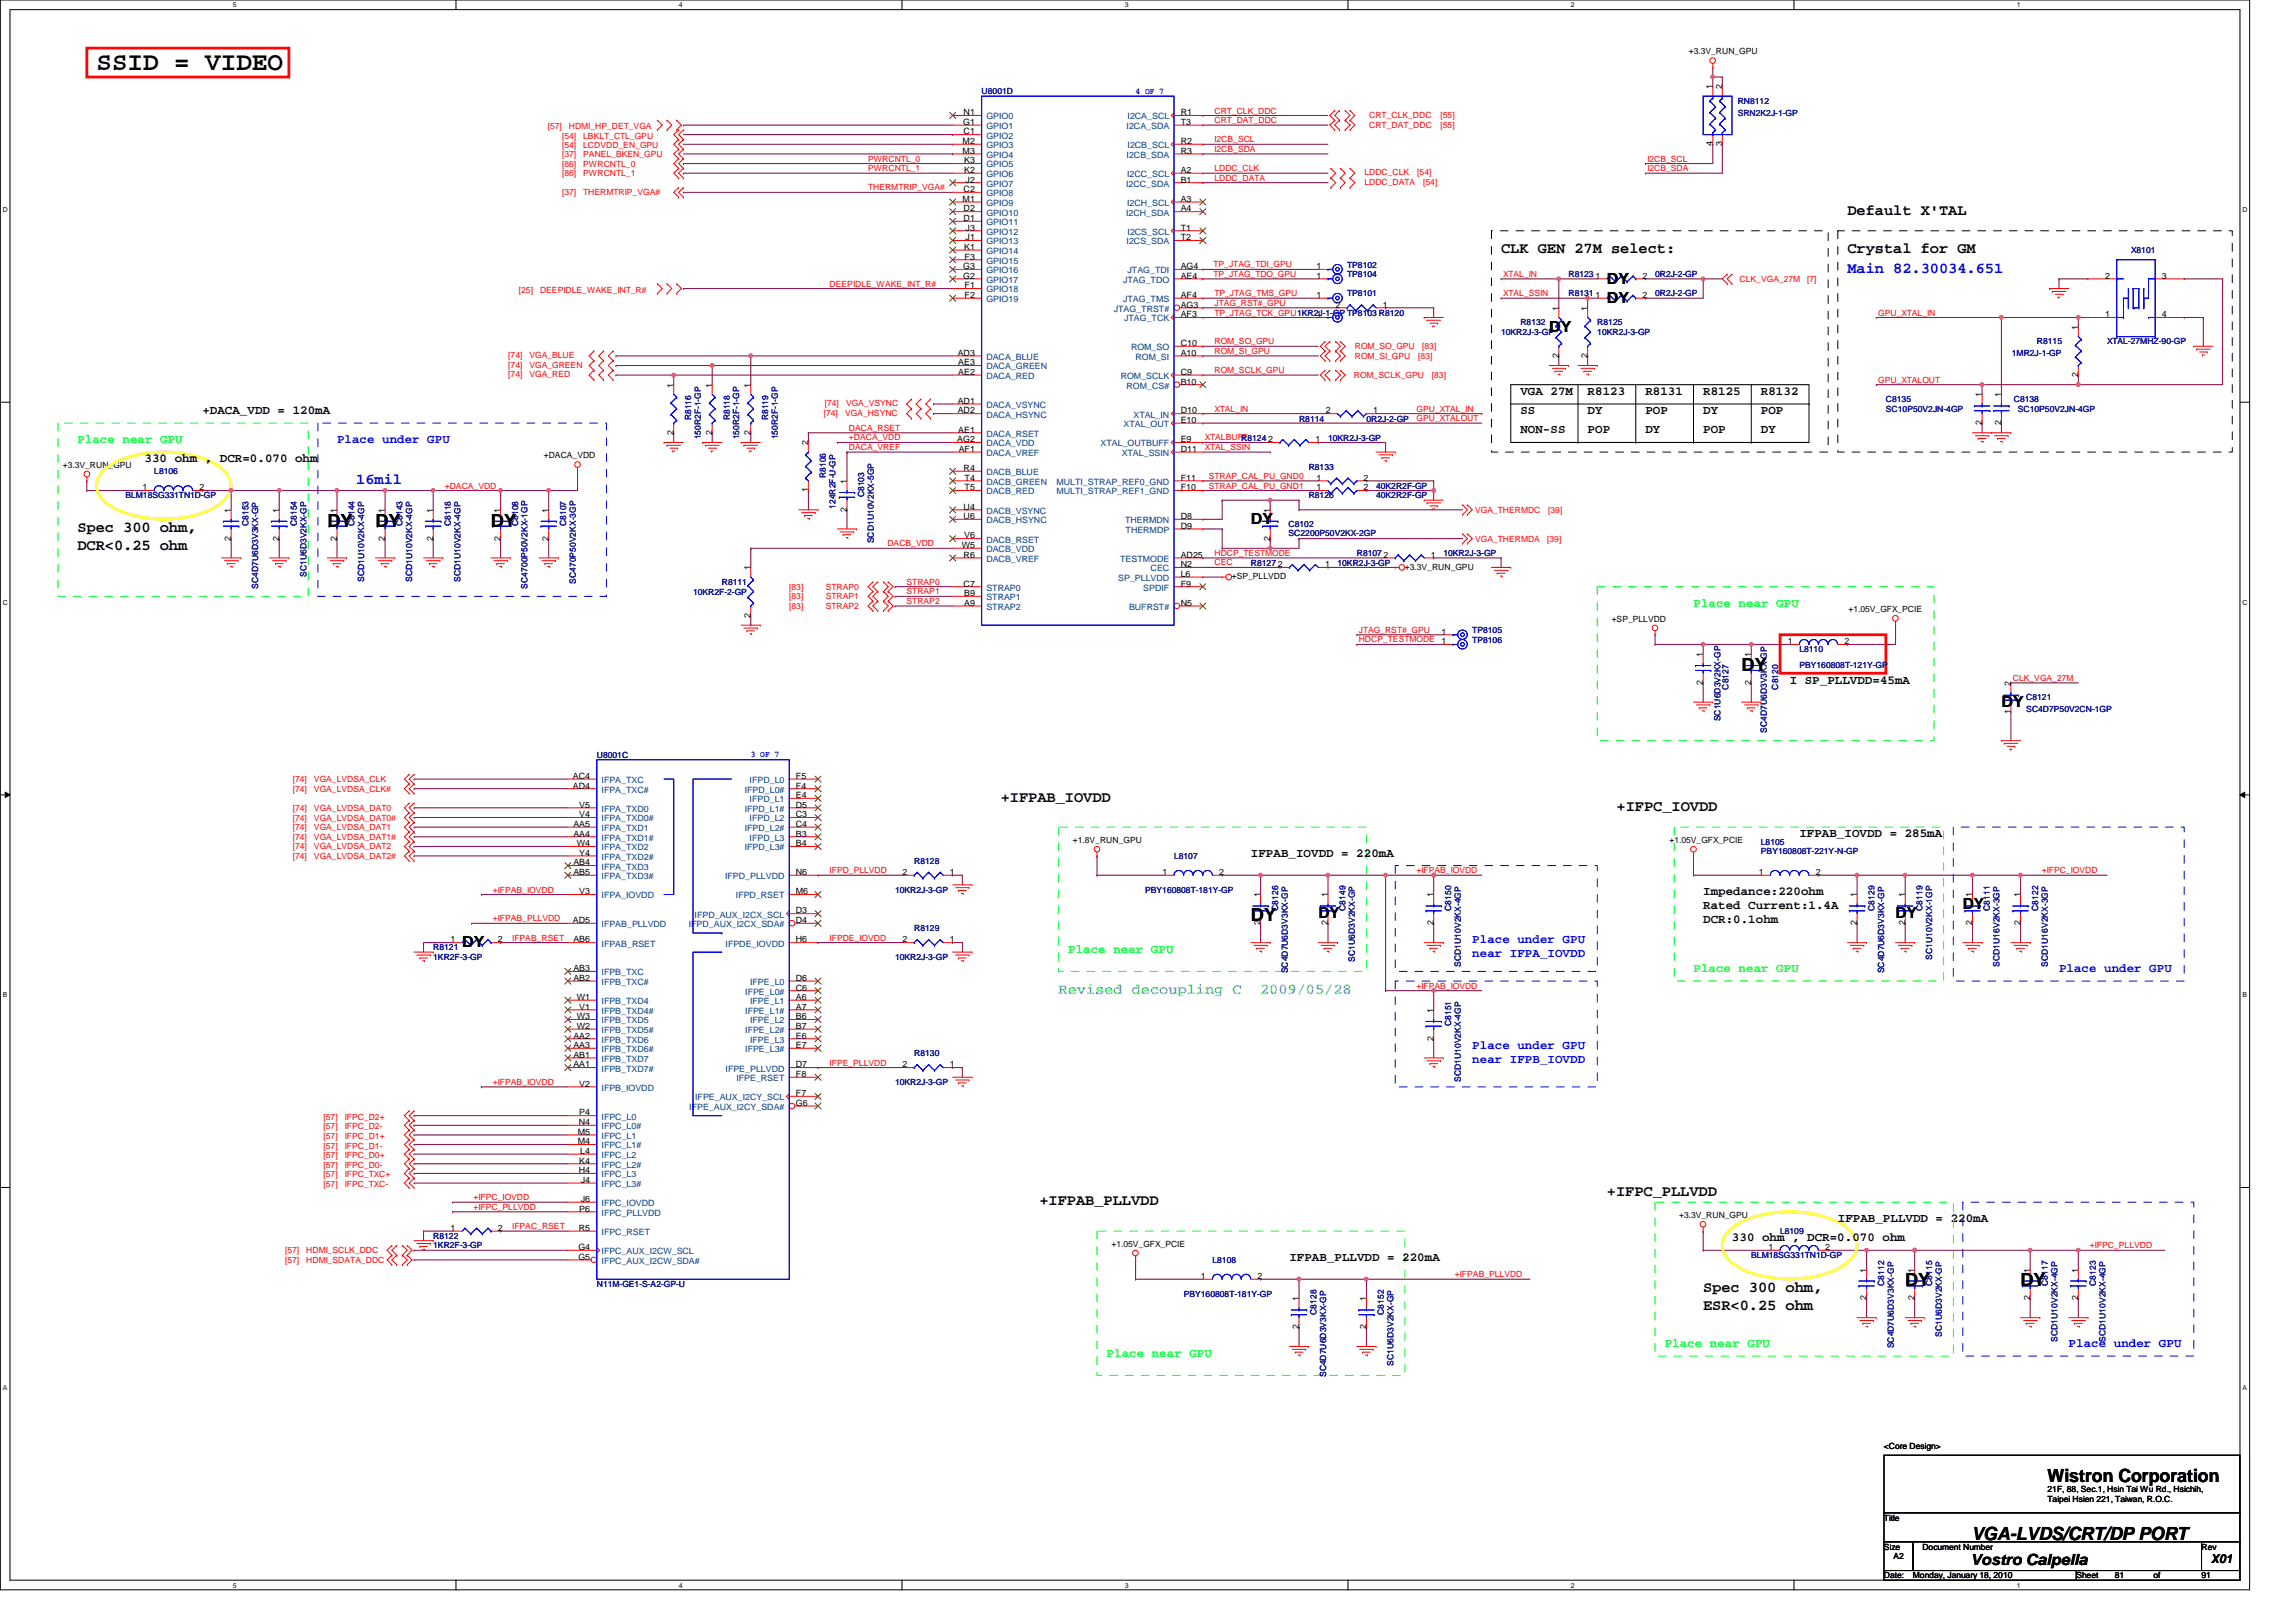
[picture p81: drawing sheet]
<svg xmlns="http://www.w3.org/2000/svg" width="297mm" height="210mm" viewBox="0 0 297 210" stroke-linecap="round" stroke-linejoin="round" font-family="sans-serif">
<defs><g id="words">
<text font-size="3.3" x="12.5" y="9">SSID = VIDEO</text>
<g font-size="2.3">
<text x="42.4" y="68.2">DY</text>
<text x="48.6" y="68.2">DY</text>
<text x="63.5" y="68.2">DY</text>
<text x="225.3" y="86.8">DY</text>
<text x="161.8" y="119.2">DY</text>
<text x="246.5" y="166.5">DY</text>
<text x="261.4" y="166.5">DY</text>
<text x="264.9" y="191.7">Wistron Corporation</text>
<text x="255.1" y="199.3">VGA-LVDS/CRT/DP PORT</text>
</g>
<g font-size="2">
<text x="239" y="27.8">Default X'TAL</text>
<text x="194.2" y="32.8">CLK GEN 27M select:</text>
<text x="239" y="32.8">Crystal for GM</text>
<text x="207.9" y="39.2">DY</text>
<text x="207.9" y="36.7">DY</text>
<text x="200.4" y="42.9">DY</text>
<text x="10" y="68.9">Spec 300 ohm,</text>
<text x="10" y="71.1">DCR&lt;0.25 ohm</text>
<text x="161.8" y="67.8">DY</text>
<text x="258.9" y="91.5">DY</text>
<text x="129.5" y="103.7">+IFPAB_IOVDD</text>
<text x="209.1" y="105">+IFPC_IOVDD</text>
<text x="170.6" y="118.8">DY</text>
<text x="245.2" y="118.8">DY</text>
<text x="253.9" y="117.6">DY</text>
<text x="59.8" y="122.6">DY</text>
<text x="134.5" y="156">+IFPAB_PLLVDD</text>
<text x="207.9" y="154.8">+IFPC_PLLVDD</text>
<text x="220.3" y="167.2">Spec 300 ohm,</text>
<text x="220.3" y="169.5">ESR&lt;0.25 ohm</text>
<text x="254.9" y="202.6">Vostro Calpella</text>
</g>
<g font-size="2" fill="#00f">
<text x="239" y="35.3">Main 82.30034.651</text>
<text x="46.1" y="62.7">16mil</text>
</g>
<g font-size="2" fill="#0ff">
<text x="136.9" y="128.6">Revised decoupling C</text>
<text x="163" y="128.6">2009/05/28</text>
</g>
<g font-size="1.6">
<text x="26.2" y="53.6">+DACA_VDD = 120mA</text>
<text x="196.7" y="53.6">SS</text>
<text x="196.7" y="51.1">VGA 27M</text>
<text x="205.4" y="53.6">DY</text>
<text x="205.4" y="51.1">R8123</text>
<text x="212.9" y="53.6">POP</text>
<text x="212.9" y="51.1">R8131</text>
<text x="220.3" y="51.1">R8125</text>
<text x="220.3" y="53.6">DY</text>
<text x="227.8" y="53.6">POP</text>
<text x="227.8" y="51.1">R8132</text>
<text x="18.7" y="59.8">330 ohm , DCR=0.070 ohm</text>
<text x="196.7" y="56.1">NON-SS</text>
<text x="205.4" y="56.1">POP</text>
<text x="212.9" y="56.1">DY</text>
<text x="220.3" y="56.1">POP</text>
<text x="227.8" y="56.1">DY</text>
<text x="231.5" y="88.5">I SP_PLLVDD=45mA</text>
<text x="161.8" y="110.9">IFPAB_IOVDD = 220mA</text>
<text x="232.8" y="108.4">IFPAB_IOVDD = 285mA</text>
<text x="220.3" y="115.8">Impedance:220ohm</text>
<text x="220.3" y="117.7">Rated Current:1.4A</text>
<text x="220.3" y="119.5">DCR:0.1ohm</text>
<text x="224.1" y="160.7">330 ohm , DCR=0.070 ohm</text>
<text x="237.8" y="158.2">IFPAB_PLLVDD = 220mA</text>
<text x="166.8" y="163.1">IFPAB_PLLVDD = 220mA</text>
<text x="286" y="202.2">X01</text>
</g>
<g font-size="1.6" fill="#0f0">
<text x="10" y="57.3">Place near GPU</text>
<text x="219.1" y="78.5">Place near GPU</text>
<text x="138.2" y="123.3">Place near GPU</text>
<text x="219.1" y="125.8">Place near GPU</text>
<text x="143.2" y="175.6">Place near GPU</text>
<text x="215.4" y="174.3">Place near GPU</text>
</g>
<g font-size="1.6" fill="#00f">
<text x="43.6" y="57.3">Place under GPU</text>
<text x="190.5" y="122.1">Place under GPU</text>
<text x="190.5" y="123.9">near IFPA_IOVDD</text>
<text x="266.4" y="125.8">Place under GPU</text>
<text x="190.5" y="135.8">Place under GPU</text>
<text x="190.5" y="137.6">near IFPB_IOVDD</text>
<text x="267.6" y="174.3">Place under GPU</text>
</g>
<g font-size="1.1">
<text x="218.5" y="7">+3.3V_RUN_GPU</text>
<text x="221.6" y="11.6" transform="rotate(-90 221.6 11.6)">1</text>
<text x="222.8" y="11.6" transform="rotate(-90 222.8 11.6)">2</text>
<text x="124.6" y="16.2">G1</text>
<text x="124.7" y="14.9">N1</text>
<text x="124.7" y="17.4">C1</text>
<text x="152.8" y="14.9">R1</text>
<text x="152.8" y="16.2">T3</text>
<text x="124.5" y="18.6">M2</text>
<text x="124.5" y="19.9">M3</text>
<text x="124.7" y="21.1">K3</text>
<text x="124.7" y="22.4">K2</text>
<text x="124.9" y="23.6">J2</text>
<text x="152.8" y="18.6">R2</text>
<text x="152.8" y="19.9">R3</text>
<text x="152.8" y="22.4">A2</text>
<text x="152.8" y="23.6">B1</text>
<text x="221.6" y="18.9" transform="rotate(-90 221.6 18.9)">4</text>
<text x="222.8" y="18.9" transform="rotate(-90 222.8 18.9)">3</text>
<text x="124.5" y="26.1">M1</text>
<text x="124.7" y="24.9">C2</text>
<text x="124.7" y="27.4">D2</text>
<text x="124.7" y="28.6">D1</text>
<text x="124.9" y="29.8">J3</text>
<text x="152.8" y="26.1">A3</text>
<text x="152.8" y="27.4">A4</text>
<text x="152.8" y="29.8">T1</text>
<text x="124.6" y="34.8">G3</text>
<text x="124.7" y="32.3">K1</text>
<text x="124.8" y="33.6">F3</text>
<text x="124.9" y="31.1">J1</text>
<text x="152.8" y="31.1">T2</text>
<text x="152.8" y="34.8">AG4</text>
<text x="170.3" y="34.8">1</text>
<text x="124.6" y="36.1">G2</text>
<text x="124.8" y="37.3">F1</text>
<text x="124.8" y="38.6">F2</text>
<text x="152.8" y="41.1">AF3</text>
<text x="152.8" y="36.1">AE4</text>
<text x="152.8" y="38.6">AF4</text>
<text x="152.8" y="39.8">AG3</text>
<text x="170.3" y="38.6">1</text>
<text x="170.3" y="41.1">1</text>
<text x="170.3" y="36.1">1</text>
<text x="172.8" y="39.8">2</text>
<text x="178.9" y="39.8">1</text>
<text x="201.7" y="40.2" transform="rotate(-90 201.7 40.2)">1</text>
<text x="205.4" y="40.2" transform="rotate(-90 205.4 40.2)">1</text>
<text x="206.4" y="38.6">1</text>
<text x="206.4" y="36.1">1</text>
<text x="212.5" y="38.6">2</text>
<text x="212.5" y="36.1">2</text>
<text x="272.3" y="41.1">1</text>
<text x="272.3" y="36.1">2</text>
<text x="279.7" y="41.1">4</text>
<text x="279.7" y="36.1">3</text>
<text x="123.9" y="46">AD3</text>
<text x="124" y="47.3">AE3</text>
<text x="152.8" y="46">A10</text>
<text x="152.8" y="44.8">C10</text>
<text x="201.7" y="46.3" transform="rotate(-90 201.7 46.3)">2</text>
<text x="205.4" y="46.3" transform="rotate(-90 205.4 46.3)">2</text>
<text x="268.9" y="42.7" transform="rotate(-90 268.9 42.7)">1</text>
<text x="87.1" y="50.2" transform="rotate(-90 87.1 50.2)">1</text>
<text x="92.1" y="50.2" transform="rotate(-90 92.1 50.2)">1</text>
<text x="97.1" y="50.2" transform="rotate(-90 97.1 50.2)">1</text>
<text x="123.9" y="53.5">AD2</text>
<text x="123.9" y="52.3">AD1</text>
<text x="124" y="48.5">AE2</text>
<text x="152.8" y="49.8">B10</text>
<text x="152.8" y="48.5">C9</text>
<text x="152.8" y="53.5">D10</text>
<text x="171.5" y="53.5">2</text>
<text x="177.6" y="53.5">1</text>
<text x="256.4" y="51.4" transform="rotate(-90 256.4 51.4)">1</text>
<text x="258.9" y="51.4" transform="rotate(-90 258.9 51.4)">1</text>
<text x="268.9" y="48.8" transform="rotate(-90 268.9 48.8)">2</text>
<text x="70.4" y="59.3">+DACA_VDD</text>
<text x="87.1" y="56.3" transform="rotate(-90 87.1 56.3)">2</text>
<text x="92.1" y="56.3" transform="rotate(-90 92.1 56.3)">2</text>
<text x="97.1" y="56.3" transform="rotate(-90 97.1 56.3)">2</text>
<text x="104.6" y="57.6" transform="rotate(-90 104.6 57.6)">2</text>
<text x="123.8" y="57.2">AG2</text>
<text x="124" y="56">AE1</text>
<text x="124" y="58.5">AF1</text>
<text x="152.8" y="54.7">E10</text>
<text x="152.8" y="57.2">E9</text>
<text x="152.8" y="58.5">D11</text>
<text x="164.1" y="57.2">2</text>
<text x="170.2" y="57.2">1</text>
<text x="256.4" y="55" transform="rotate(-90 256.4 55)">2</text>
<text x="258.9" y="55" transform="rotate(-90 258.9 55)">2</text>
<text x="8.1" y="60.5">+3.3V_RUN_GPU</text>
<text x="18.5" y="63.5">1</text>
<text x="25.8" y="63.5">2</text>
<text x="104.6" y="63.7" transform="rotate(-90 104.6 63.7)">1</text>
<text x="109.6" y="62.6" transform="rotate(-90 109.6 62.6)">1</text>
<text x="124.7" y="61">R4</text>
<text x="124.7" y="66">U4</text>
<text x="124.8" y="62.2">T4</text>
<text x="124.8" y="63.5">T5</text>
<text x="152.8" y="63.5">F10</text>
<text x="152.8" y="62.2">F11</text>
<text x="170.3" y="63.5">1</text>
<text x="170.3" y="62.2">1</text>
<text x="176.4" y="63.5">2</text>
<text x="176.4" y="62.2">2</text>
<text x="29.9" y="70" transform="rotate(-90 29.9 70)">2</text>
<text x="29.9" y="66.3" transform="rotate(-90 29.9 66.3)">1</text>
<text x="36.1" y="70" transform="rotate(-90 36.1 70)">2</text>
<text x="36.1" y="66.3" transform="rotate(-90 36.1 66.3)">1</text>
<text x="43.6" y="70" transform="rotate(-90 43.6 70)">2</text>
<text x="43.6" y="66.3" transform="rotate(-90 43.6 66.3)">1</text>
<text x="49.8" y="70" transform="rotate(-90 49.8 70)">2</text>
<text x="49.8" y="66.3" transform="rotate(-90 49.8 66.3)">1</text>
<text x="56" y="70" transform="rotate(-90 56 70)">2</text>
<text x="56" y="66.3" transform="rotate(-90 56 66.3)">1</text>
<text x="64.7" y="70" transform="rotate(-90 64.7 70)">2</text>
<text x="64.7" y="66.3" transform="rotate(-90 64.7 66.3)">1</text>
<text x="71" y="70" transform="rotate(-90 71 70)">2</text>
<text x="71" y="66.3" transform="rotate(-90 71 66.3)">1</text>
<text x="109.6" y="66.2" transform="rotate(-90 109.6 66.2)">2</text>
<text x="124.4" y="70.9">W5</text>
<text x="124.7" y="67.2">U6</text>
<text x="124.7" y="69.7">V6</text>
<text x="152.8" y="68.4">D9</text>
<text x="152.8" y="67.2">D8</text>
<text x="164.3" y="70" transform="rotate(-90 164.3 70)">2</text>
<text x="164.3" y="66.3" transform="rotate(-90 164.3 66.3)">1</text>
<text x="97.1" y="73.8" transform="rotate(-90 97.1 73.8)">1</text>
<text x="124.7" y="75.9">C7</text>
<text x="124.7" y="72.2">R6</text>
<text x="124.7" y="77.2">B9</text>
<text x="152.8" y="73.4">N2</text>
<text x="152.8" y="72.2">AD25</text>
<text x="152.8" y="74.7">L6</text>
<text x="152.8" y="75.9">F9</text>
<text x="159.4" y="75">+SP_PLLVDD</text>
<text x="165.3" y="73.4">2</text>
<text x="171.4" y="73.4">1</text>
<text x="179" y="72.2">2</text>
<text x="181.8" y="73.7">+3.3V_RUN_GPU</text>
<text x="185.1" y="72.2">1</text>
<text x="97.1" y="79.9" transform="rotate(-90 97.1 79.9)">2</text>
<text x="124.7" y="78.4">A9</text>
<text x="152.8" y="78.4">N5</text>
<text x="186.5" y="82.1">1</text>
<text x="186.5" y="83.4">1</text>
<text x="208.5" y="80.4">+SP_PLLVDD</text>
<text x="231.3" y="83.4">1</text>
<text x="238.6" y="83.4">2</text>
<text x="239.1" y="79.2">+1.05V_GFX_PCIE</text>
<text x="220.3" y="88.6" transform="rotate(-90 220.3 88.6)">2</text>
<text x="220.3" y="85" transform="rotate(-90 220.3 85)">1</text>
<text x="226.5" y="88.6" transform="rotate(-90 226.5 88.6)">2</text>
<text x="226.5" y="85" transform="rotate(-90 226.5 85)">1</text>
<text x="260.1" y="88.8" transform="rotate(-90 260.1 88.8)">2</text>
<text x="260.1" y="92.4" transform="rotate(-90 260.1 92.4)">1</text>
<text x="74.1" y="100.8">AC4</text>
<text x="103" y="100.8">F5</text>
<text x="74.1" y="102">AD4</text>
<text x="74.2" y="107">AA5</text>
<text x="74.9" y="104.5">V5</text>
<text x="74.9" y="105.8">V4</text>
<text x="103" y="102">F4</text>
<text x="103" y="103.3">E4</text>
<text x="103" y="104.5">D5</text>
<text x="103" y="105.8">C3</text>
<text x="103" y="107">C4</text>
<text x="74.2" y="108.3">AA4</text>
<text x="74.2" y="112">AB4</text>
<text x="74.2" y="113.2">AB5</text>
<text x="74.6" y="109.5">W4</text>
<text x="74.9" y="110.7">Y4</text>
<text x="103" y="108.3">B3</text>
<text x="103" y="109.5">B4</text>
<text x="103" y="113.2">N6</text>
<text x="116.8" y="113.2">2</text>
<text x="122.9" y="113.2">1</text>
<text x="138.8" y="109.1">+1.8V_RUN_GPU</text>
<text x="150.4" y="113.2">1</text>
<text x="157.7" y="113.2">2</text>
<text x="216" y="109.1">+1.05V_GFX_PCIE</text>
<text x="227.5" y="113.2">1</text>
<text x="234.9" y="113.2">2</text>
<text x="74.1" y="119.5">AD5</text>
<text x="74.9" y="115.7">V3</text>
<text x="103" y="118.2">D3</text>
<text x="103" y="119.5">D4</text>
<text x="103" y="115.7">M6</text>
<text x="163.1" y="119.7" transform="rotate(-90 163.1 119.7)">2</text>
<text x="163.1" y="116.1" transform="rotate(-90 163.1 116.1)">1</text>
<text x="171.8" y="119.7" transform="rotate(-90 171.8 119.7)">2</text>
<text x="171.8" y="116.1" transform="rotate(-90 171.8 116.1)">1</text>
<text x="185.5" y="119.7" transform="rotate(-90 185.5 119.7)">2</text>
<text x="185.5" y="116.1" transform="rotate(-90 185.5 116.1)">1</text>
<text x="240.2" y="119.7" transform="rotate(-90 240.2 119.7)">2</text>
<text x="240.2" y="116.1" transform="rotate(-90 240.2 116.1)">1</text>
<text x="246.5" y="119.7" transform="rotate(-90 246.5 119.7)">2</text>
<text x="246.5" y="116.1" transform="rotate(-90 246.5 116.1)">1</text>
<text x="255.2" y="119.7" transform="rotate(-90 255.2 119.7)">2</text>
<text x="255.2" y="116.1" transform="rotate(-90 255.2 116.1)">1</text>
<text x="261.4" y="119.7" transform="rotate(-90 261.4 119.7)">2</text>
<text x="261.4" y="116.1" transform="rotate(-90 261.4 116.1)">1</text>
<text x="58.3" y="122">1</text>
<text x="64.4" y="122">2</text>
<text x="74.2" y="122">AB6</text>
<text x="74.2" y="125.7">AB3</text>
<text x="103" y="122">H6</text>
<text x="116.8" y="122">2</text>
<text x="122.9" y="122">1</text>
<text x="74.2" y="126.9">AB2</text>
<text x="74.6" y="129.4">W1</text>
<text x="74.6" y="131.9">W3</text>
<text x="74.9" y="130.7">V1</text>
<text x="103" y="126.9">D6</text>
<text x="103" y="128.2">C6</text>
<text x="103" y="129.4">A6</text>
<text x="103" y="130.7">A7</text>
<text x="103" y="131.9">B6</text>
<text x="185.5" y="131.1" transform="rotate(-90 185.5 131.1)">1</text>
<text x="74.2" y="134.4">AA2</text>
<text x="74.2" y="135.6">AA3</text>
<text x="74.2" y="136.9">AB1</text>
<text x="74.6" y="133.2">W2</text>
<text x="103" y="133.2">B7</text>
<text x="103" y="134.4">E6</text>
<text x="103" y="135.6">E7</text>
<text x="185.5" y="134.7" transform="rotate(-90 185.5 134.7)">2</text>
<text x="74.2" y="138.1">AA1</text>
<text x="74.9" y="140.6">V2</text>
<text x="103" y="141.9">F7</text>
<text x="103" y="143.1">G6</text>
<text x="103" y="138.1">D7</text>
<text x="103" y="139.4">F8</text>
<text x="116.8" y="138.1">2</text>
<text x="122.9" y="138.1">1</text>
<text x="74.8" y="146.9">M5</text>
<text x="74.8" y="148.1">M4</text>
<text x="74.9" y="145.6">N4</text>
<text x="74.9" y="144.4">P4</text>
<text x="75.1" y="149.3">L4</text>
<text x="74.9" y="151.8">H4</text>
<text x="74.9" y="150.6">K4</text>
<text x="75.1" y="153.1">J4</text>
<text x="75.1" y="155.6">J6</text>
<text x="58.3" y="159.3">1</text>
<text x="64.4" y="159.3">2</text>
<text x="74.8" y="161.8">G4</text>
<text x="74.9" y="159.3">R5</text>
<text x="74.9" y="156.8">P6</text>
<text x="143.8" y="161.3">+1.05V_GFX_PCIE</text>
<text x="217.2" y="157.6">+3.3V_RUN_GPU</text>
<text x="228.8" y="161.8">1</text>
<text x="236.1" y="161.8">2</text>
<text x="74.8" y="163">G5</text>
<text x="155.4" y="165.5">1</text>
<text x="162.7" y="165.5">2</text>
<text x="241.5" y="164.7" transform="rotate(-90 241.5 164.7)">1</text>
<text x="247.7" y="164.7" transform="rotate(-90 247.7 164.7)">1</text>
<text x="262.6" y="164.7" transform="rotate(-90 262.6 164.7)">1</text>
<text x="268.9" y="164.7" transform="rotate(-90 268.9 164.7)">1</text>
<text x="168" y="172" transform="rotate(-90 168 172)">2</text>
<text x="168" y="168.4" transform="rotate(-90 168 168.4)">1</text>
<text x="176.8" y="172" transform="rotate(-90 176.8 172)">2</text>
<text x="176.8" y="168.4" transform="rotate(-90 176.8 168.4)">1</text>
<text x="241.5" y="168.3" transform="rotate(-90 241.5 168.3)">2</text>
<text x="247.7" y="168.3" transform="rotate(-90 247.7 168.3)">2</text>
<text x="262.6" y="168.3" transform="rotate(-90 262.6 168.3)">2</text>
<text x="268.9" y="168.3" transform="rotate(-90 268.9 168.3)">2</text>
<text x="243.7" y="187.5">&lt;Core Design&gt;</text>
<text x="243.7" y="196.8">Title</text>
<text x="264.9" y="193.1">21F, 88, Sec.1, Hsin Tai Wu Rd., Hsichih,</text>
<text x="264.9" y="194.4">Taipei Hsien 221, Taiwan, R.O.C.</text>
<text x="243.7" y="200.5">Size</text>
<text x="245" y="201.8">A2</text>
<text x="248.7" y="200.5">Document Number</text>
<text x="284.8" y="200.5">Rev</text>
<text x="243.7" y="204.3">Date:</text>
<text x="247.5" y="204.3">Monday, January 18, 2010</text>
<text x="268.6" y="204.3">Sheet</text>
<text x="273.6" y="204.3">81</text>
<text x="278.6" y="204.3">of</text>
<text x="284.8" y="204.3">91</text>
</g>
<g font-size="1.1" fill="#f00">
<text x="70.9" y="16.7">[57]</text>
<text x="72.7" y="17.9">[54]</text>
<text x="73.6" y="16.7">HDMI_HP_DET_VGA</text>
<text x="75.5" y="17.9">LBKLT_CTL_GPU</text>
<text x="157.1" y="15.9">CRT_DAT_DDC</text>
<text x="157.1" y="14.7">CRT_CLK_DDC</text>
<text x="177.1" y="15.3">CRT_CLK_DDC</text>
<text x="177.1" y="16.6">CRT_DAT_DDC</text>
<text x="186.4" y="15.3">[55]</text>
<text x="186.4" y="16.6">[55]</text>
<text x="72.7" y="20.3">[37]</text>
<text x="72.7" y="19.2">[54]</text>
<text x="72.7" y="22.8">[86]</text>
<text x="72.7" y="21.5">[86]</text>
<text x="75.5" y="20.3">PANEL_BKEN_GPU</text>
<text x="75.5" y="19.2">LCDVDD_EN_GPU</text>
<text x="75.5" y="22.8">PWRCNTL_1</text>
<text x="75.5" y="21.5">PWRCNTL_0</text>
<text x="112.3" y="20.9">PWRCNTL_0</text>
<text x="112.3" y="22.2">PWRCNTL_1</text>
<text x="157.1" y="23.4">LDDC_DATA</text>
<text x="157.1" y="22.2">LDDC_CLK</text>
<text x="157.1" y="19.7">I2CB_SDA</text>
<text x="157.1" y="18.4">I2CB_SCL</text>
<text x="176.5" y="22.7">LDDC_CLK</text>
<text x="176.5" y="23.9">LDDC_DATA</text>
<text x="183.4" y="22.7">[54]</text>
<text x="184.1" y="23.9">[54]</text>
<text x="213.1" y="22.2">I2CB_SDA</text>
<text x="213.1" y="20.9">I2CB_SCL</text>
<text x="72.7" y="25.3">[37]</text>
<text x="75.5" y="25.3">THERMTRIP_VGA#</text>
<text x="112.3" y="24.6">THERMTRIP_VGA#</text>
<text x="157" y="34.6">TP_JTAG_TDI_GPU</text>
<text x="157" y="35.8">TP_JTAG_TDO_GPU</text>
<text x="194.5" y="35.8">XTAL_IN</text>
<text x="67.1" y="37.9">[25]</text>
<text x="69.9" y="37.9">DEEPIDLE_WAKE_INT_R#</text>
<text x="107.3" y="37.1">DEEPIDLE_WAKE_INT_R#</text>
<text x="157.1" y="38.3">TP_JTAG_TMS_GPU</text>
<text x="157.1" y="39.6">JTAG_RST#_GPU</text>
<text x="157.1" y="40.8">TP_JTAG_TCK_GPU1KR2J-1-GP TP8103 R8120</text>
<text x="194.5" y="38.3">XTAL_SSIN</text>
<text x="225.1" y="36.5">CLK_VGA_27M</text>
<text x="233.8" y="36.5">[7]</text>
<text x="243" y="40.8">GPU_XTAL_IN</text>
<text x="65.8" y="46.3">[74]</text>
<text x="65.8" y="47.6">[74]</text>
<text x="68.5" y="46.3">VGA_BLUE</text>
<text x="68.5" y="47.6">VGA_GREEN</text>
<text x="157.1" y="45.8">ROM_SI_GPU</text>
<text x="157.1" y="44.6">ROM_SO_GPU</text>
<text x="175.3" y="46.4">ROM_SI_GPU</text>
<text x="175.3" y="45.2">ROM_SO_GPU</text>
<text x="183.5" y="46.4">[83]</text>
<text x="184" y="45.2">[83]</text>
<text x="65.8" y="48.8">[74]</text>
<text x="68.5" y="48.8">VGA_RED</text>
<text x="106.6" y="53.8">[74]</text>
<text x="106.7" y="52.6">[74]</text>
<text x="109.3" y="53.8">VGA_HSYNC</text>
<text x="109.4" y="52.6">VGA_VSYNC</text>
<text x="157.1" y="48.3">ROM_SCLK_GPU</text>
<text x="157.1" y="53.3">XTAL_IN</text>
<text x="175.2" y="48.9">ROM_SCLK_GPU</text>
<text x="183.3" y="53.3">GPU_XTAL_IN</text>
<text x="185.2" y="48.9">[83]</text>
<text x="243" y="49.5">GPU_XTALOUT</text>
<text x="109.8" y="55.8">DACA_RSET</text>
<text x="109.8" y="58.3">DACA_VREF</text>
<text x="109.8" y="57">+DACA_VDD</text>
<text x="155.9" y="57">XTALBUFF</text>
<text x="155.9" y="58.3">XTAL_SSIN</text>
<text x="183.3" y="54.5">GPU_XTALOUT</text>
<text x="57.5" y="63.2">+DACA_VDD</text>
<text x="156.4" y="63.2">STRAP_CAL_PU_GND1</text>
<text x="156.4" y="62">STRAP_CAL_PU_GND0</text>
<text x="114.8" y="70.7">DACB_VDD</text>
<text x="157.1" y="71.9">HDCP_TESTMODE</text>
<text x="190.8" y="70.1">VGA_THERMDA</text>
<text x="190.8" y="66.4">VGA_THERMDC</text>
<text x="200.2" y="70.1">[39]</text>
<text x="200.3" y="66.4">[39]</text>
<text x="102.1" y="76.3">[83]</text>
<text x="102.1" y="77.6">[83]</text>
<text x="106.8" y="76.3">STRAP0</text>
<text x="106.8" y="77.6">STRAP1</text>
<text x="117.3" y="75.7">STRAP0</text>
<text x="117.3" y="76.9">STRAP1</text>
<text x="157.1" y="73.2">CEC</text>
<text x="102.1" y="78.8">[83]</text>
<text x="106.8" y="78.8">STRAP2</text>
<text x="117.3" y="78.2">STRAP2</text>
<text x="175.8" y="81.9">JTAG_RST#_GPU</text>
<text x="175.8" y="83.1">HDCP_TESTMODE</text>
<text x="260.4" y="88.1">CLK_VGA_27M</text>
<text x="37.9" y="101.2">[74]</text>
<text x="40.6" y="101.2">VGA_LVDSA_CLK</text>
<text x="37.9" y="102.4">[74]</text>
<text x="37.9" y="104.9">[74]</text>
<text x="37.9" y="106.2">[74]</text>
<text x="37.9" y="107.4">[74]</text>
<text x="40.6" y="102.4">VGA_LVDSA_CLK#</text>
<text x="40.6" y="104.9">VGA_LVDSA_DAT0</text>
<text x="40.6" y="106.2">VGA_LVDSA_DAT0#</text>
<text x="40.6" y="107.4">VGA_LVDSA_DAT1</text>
<text x="37.9" y="108.7">[74]</text>
<text x="37.9" y="109.9">[74]</text>
<text x="37.9" y="111.2">[74]</text>
<text x="40.6" y="108.7">VGA_LVDSA_DAT1#</text>
<text x="40.6" y="109.9">VGA_LVDSA_DAT2</text>
<text x="40.6" y="111.2">VGA_LVDSA_DAT2#</text>
<text x="107.3" y="113">IFPD_PLLVDD</text>
<text x="183.3" y="113">+IFPAB_IOVDD</text>
<text x="264.2" y="113">+IFPC_IOVDD</text>
<text x="63.8" y="115.5">+IFPAB_IOVDD</text>
<text x="63.8" y="119.2">+IFPAB_PLLVDD</text>
<text x="66.3" y="121.7">IFPAB_RSET</text>
<text x="107.3" y="121.7">IFPDE_IOVDD</text>
<text x="183.3" y="128">+IFPAB_IOVDD</text>
<text x="107.3" y="137.9">IFPE_PLLVDD</text>
<text x="63.8" y="140.4">+IFPAB_IOVDD</text>
<text x="41.9" y="149.9">[57]</text>
<text x="41.9" y="148.6">[57]</text>
<text x="41.9" y="147.4">[57]</text>
<text x="41.9" y="146.1">[57]</text>
<text x="41.9" y="144.9">[57]</text>
<text x="44.6" y="149.9">IFPC_D0+</text>
<text x="44.6" y="148.6">IFPC_D1-</text>
<text x="44.6" y="147.4">IFPC_D1+</text>
<text x="44.6" y="146.1">IFPC_D2-</text>
<text x="44.6" y="144.9">IFPC_D2+</text>
<text x="41.9" y="153.6">[57]</text>
<text x="41.9" y="152.4">[57]</text>
<text x="41.9" y="151.1">[57]</text>
<text x="44.6" y="153.6">IFPC_TXC-</text>
<text x="44.6" y="152.4">IFPC_TXC+</text>
<text x="44.6" y="151.1">IFPC_D0-</text>
<text x="61.3" y="155.3">+IFPC_IOVDD</text>
<text x="61.3" y="156.6">+IFPC_PLLVDD</text>
<text x="66.3" y="159.1">IFPAC_RSET</text>
<text x="270.4" y="161.5">+IFPC_PLLVDD</text>
<text x="36.9" y="162.2">[57]</text>
<text x="36.9" y="163.4">[57]</text>
<text x="39.6" y="162.2">HDMI_SCLK_DDC</text>
<text x="39.6" y="163.4">HDMI_SDATA_DDC</text>
<text x="188.2" y="165.3">+IFPAB_PLLVDD</text>
</g>
<g font-size="1.1" fill="#000080">
<text x="127" y="12.2">U8001D</text>
<text x="224.8" y="13.5">RN8112</text>
<text x="224.8" y="15">SRN2K2J-1-GP</text>
<text x="174.3" y="34.6">TP8102</text>
<text x="174.3" y="35.9">TP8104</text>
<text x="202.9" y="35.9">R8123</text>
<text x="214.1" y="35.9">0R2J-2-GP</text>
<text x="275.7" y="32.8">X8101</text>
<text x="174.3" y="38.4">TP8101</text>
<text x="202.9" y="38.4">R8131</text>
<text x="214.1" y="38.4">0R2J-2-GP</text>
<text x="194.2" y="43.3">10KR2J-3-GP</text>
<text x="196.7" y="42.1">R8132</text>
<text x="206.6" y="42.1">R8125</text>
<text x="206.6" y="43.3">10KR2J-3-GP</text>
<text x="260.3" y="46.1">1MR2J-1-GP</text>
<text x="263.5" y="44.6">R8115</text>
<text x="272.6" y="44.6">XTAL-27MHZ-90-GP</text>
<text x="244" y="52">C8135</text>
<text x="244" y="53.3">SC10P50V2JN-4GP</text>
<text x="260.5" y="52">C8138</text>
<text x="261" y="53.3">SC10P50V2JN-4GP</text>
<text x="89.4" y="54.4" transform="rotate(-90 89.4 54.4)">R8116</text>
<text x="90.7" y="56.9" transform="rotate(-90 90.7 56.9)">150R2F-1-GP</text>
<text x="94.4" y="54.4" transform="rotate(-90 94.4 54.4)">R8118</text>
<text x="95.6" y="56.9" transform="rotate(-90 95.6 56.9)">150R2F-1-GP</text>
<text x="99.4" y="54.4" transform="rotate(-90 99.4 54.4)">R8119</text>
<text x="100.6" y="56.9" transform="rotate(-90 100.6 56.9)">150R2F-1-GP</text>
<text x="160.6" y="57">R8124</text>
<text x="168.1" y="54.5">R8114</text>
<text x="171.8" y="57">10KR2J-3-GP</text>
<text x="176.8" y="54.5">0R2J-2-GP</text>
<text x="16.2" y="64.5">BLM18SG331TN1D-GP</text>
<text x="20" y="61.4">L8106</text>
<text x="106.8" y="61.9" transform="rotate(-90 106.8 61.9)">R8106</text>
<text x="108.1" y="65.8" transform="rotate(-90 108.1 65.8)">124R2F-U-GP</text>
<text x="111.8" y="64.3" transform="rotate(-90 111.8 64.3)">C8103</text>
<text x="169.3" y="64.5">R8126</text>
<text x="169.3" y="60.8">R8133</text>
<text x="178" y="63.2">40K2R2F-GP</text>
<text x="178" y="64.5">40K2R2F-GP</text>
<text x="32.2" y="68.1" transform="rotate(-90 32.2 68.1)">C8153</text>
<text x="38.4" y="68.1" transform="rotate(-90 38.4 68.1)">C8154</text>
<text x="45.9" y="68.1" transform="rotate(-90 45.9 68.1)">C8144</text>
<text x="52.1" y="68.1" transform="rotate(-90 52.1 68.1)">C8143</text>
<text x="58.3" y="68.1" transform="rotate(-90 58.3 68.1)">C8118</text>
<text x="67" y="68.1" transform="rotate(-90 67 68.1)">C8108</text>
<text x="73.3" y="68.1" transform="rotate(-90 73.3 68.1)">C8107</text>
<text x="113.1" y="70.3" transform="rotate(-90 113.1 70.3)">SCD1U10V2KX-5GP</text>
<text x="166.7" y="68.2">C8102</text>
<text x="166.7" y="69.3">SC2200P50V2KX-2GP</text>
<text x="175.5" y="72">R8107</text>
<text x="186.7" y="72">10KR2J-3-GP</text>
<text x="33.4" y="76.2" transform="rotate(-90 33.4 76.2)">SC4D7U6D3V3KX-GP</text>
<text x="39.6" y="74.7" transform="rotate(-90 39.6 74.7)">SC1U6D3V2KX-GP</text>
<text x="47.1" y="75.3" transform="rotate(-90 47.1 75.3)">SCD1U10V2KX-4GP</text>
<text x="53.3" y="75.3" transform="rotate(-90 53.3 75.3)">SCD1U10V2KX-4GP</text>
<text x="59.6" y="75.3" transform="rotate(-90 59.6 75.3)">SCD1U10V2KX-4GP</text>
<text x="68.3" y="76.2" transform="rotate(-90 68.3 76.2)">SC4700P50V2KX-1GP</text>
<text x="74.5" y="75.5" transform="rotate(-90 74.5 75.5)">SC470P50V2KX-3GP</text>
<text x="89.7" y="76.9">10KR2F-2-GP</text>
<text x="93.4" y="75.7">R8111</text>
<text x="161.8" y="73.2">R8127</text>
<text x="173" y="73.2">10KR2J-3-GP</text>
<text x="190.5" y="81.9">TP8105</text>
<text x="190.5" y="83.2">TP8106</text>
<text x="223.6" y="89.2" transform="rotate(-90 223.6 89.2)">C8127</text>
<text x="230.1" y="89.2" transform="rotate(-90 230.1 89.2)">C8120</text>
<text x="232.8" y="84.4">L8110</text>
<text x="232.8" y="86.4">PBY160808T-121Y-GP</text>
<text x="222.6" y="93.3" transform="rotate(-90 222.6 93.3)">SC1U6D3V2KX-GP</text>
<text x="228.6" y="94.8" transform="rotate(-90 228.6 94.8)">SC4D7U6D3V3KX-GP</text>
<text x="262.1" y="90.6">C8121</text>
<text x="262.1" y="92.1">SC4D7P50V2CN-1GP</text>
<text x="77.2" y="98.1">U8001C</text>
<text x="118.3" y="111.8">R8128</text>
<text x="151.9" y="111.2">L8107</text>
<text x="227.8" y="109.3">L8105</text>
<text x="227.8" y="110.6">PBY160808T-221Y-N-GP</text>
<text x="115.8" y="115.5">10KR2J-3-GP</text>
<text x="148.1" y="115.5">PBY160808T-181Y-GP</text>
<text x="165.4" y="117.9" transform="rotate(-90 165.4 117.9)">C8126</text>
<text x="174.1" y="117.9" transform="rotate(-90 174.1 117.9)">C8149</text>
<text x="187.7" y="117.9" transform="rotate(-90 187.7 117.9)">C8150</text>
<text x="242.5" y="117.9" transform="rotate(-90 242.5 117.9)">C8129</text>
<text x="248.7" y="117.9" transform="rotate(-90 248.7 117.9)">C8119</text>
<text x="257.4" y="117.9" transform="rotate(-90 257.4 117.9)">C8111</text>
<text x="263.7" y="117.9" transform="rotate(-90 263.7 117.9)">C8122</text>
<text x="56" y="123">R8121</text>
<text x="56" y="124.2">1KR2F-3-GP</text>
<text x="115.8" y="124.2">10KR2J-3-GP</text>
<text x="118.3" y="120.5">R8129</text>
<text x="166.6" y="126" transform="rotate(-90 166.6 126)">SC4D7U6D3V3KX-GP</text>
<text x="175.3" y="124.5" transform="rotate(-90 175.3 124.5)">SC1U6D3V2KX-GP</text>
<text x="189" y="125.1" transform="rotate(-90 189 125.1)">SCD1U10V2KX-4GP</text>
<text x="243.8" y="126" transform="rotate(-90 243.8 126)">SC4D7U6D3V3KX-GP</text>
<text x="250" y="124.2" transform="rotate(-90 250 124.2)">SC1U10V2KX-1GP</text>
<text x="258.7" y="125.1" transform="rotate(-90 258.7 125.1)">SCD1U16V2KX-3GP</text>
<text x="264.9" y="125.1" transform="rotate(-90 264.9 125.1)">SCD1U16V2KX-3GP</text>
<text x="118.3" y="136.7">R8130</text>
<text x="187.7" y="132.8" transform="rotate(-90 187.7 132.8)">C8151</text>
<text x="115.8" y="140.4">10KR2J-3-GP</text>
<text x="189" y="140" transform="rotate(-90 189 140)">SCD1U10V2KX-4GP</text>
<text x="56" y="160.3">R8122</text>
<text x="56" y="161.6">1KR2F-3-GP</text>
<text x="230.3" y="159.7">L8109</text>
<text x="77.2" y="166.6">N11M-GE1-S-A2-GP-U</text>
<text x="153.1" y="167.8">PBY160808T-181Y-GP</text>
<text x="156.9" y="163.4">L8108</text>
<text x="226.6" y="162.8">BLM18SG331TN1D-GP</text>
<text x="243.8" y="166.4" transform="rotate(-90 243.8 166.4)">C8112</text>
<text x="250" y="166.4" transform="rotate(-90 250 166.4)">C8115</text>
<text x="264.9" y="166.4" transform="rotate(-90 264.9 166.4)">C8117</text>
<text x="271.1" y="166.4" transform="rotate(-90 271.1 166.4)">C8123</text>
<text x="170.3" y="170.1" transform="rotate(-90 170.3 170.1)">C8128</text>
<text x="179" y="170.1" transform="rotate(-90 179 170.1)">C8152</text>
<text x="251.2" y="173" transform="rotate(-90 251.2 173)">SC1U6D3V2KX-GP</text>
<text x="266.2" y="173.6" transform="rotate(-90 266.2 173.6)">SCD1U10V2KX-4GP</text>
<text x="272.4" y="173.6" transform="rotate(-90 272.4 173.6)">SCD1U10V2KX-4GP</text>
<text x="171.6" y="178.2" transform="rotate(-90 171.6 178.2)">SC4D7U6D3V3KX-GP</text>
<text x="180.3" y="176.7" transform="rotate(-90 180.3 176.7)">SC1U6D3V2KX-GP</text>
<text x="245" y="174.5" transform="rotate(-90 245 174.5)">SC4D7U6D3V3KX-GP</text>
</g>
<g font-size="1.1" fill="#004080">
<text x="127.6" y="15.5">GPIO0</text>
<text x="127.6" y="16.7">GPIO1</text>
<text x="127.6" y="17.9">GPIO2</text>
<text x="145.8" y="16.7">I2CA_SDA</text>
<text x="145.9" y="15.5">I2CA_SCL</text>
<text x="127.6" y="19.2">GPIO3</text>
<text x="127.6" y="20.4">GPIO4</text>
<text x="127.6" y="21.7">GPIO5</text>
<text x="127.6" y="22.9">GPIO6</text>
<text x="145.8" y="20.4">I2CB_SDA</text>
<text x="145.8" y="22.9">I2CC_SCL</text>
<text x="145.9" y="19.2">I2CB_SCL</text>
<text x="127.6" y="24.2">GPIO7</text>
<text x="127.6" y="25.4">GPIO8</text>
<text x="127.6" y="26.6">GPIO9</text>
<text x="127.6" y="27.9">GPIO10</text>
<text x="127.6" y="29.1">GPIO11</text>
<text x="145.7" y="24.2">I2CC_SDA</text>
<text x="145.7" y="27.9">I2CH_SDA</text>
<text x="145.8" y="26.6">I2CH_SCL</text>
<text x="127.6" y="30.4">GPIO12</text>
<text x="127.6" y="31.6">GPIO13</text>
<text x="127.6" y="32.9">GPIO14</text>
<text x="127.6" y="34.1">GPIO15</text>
<text x="127.6" y="35.4">GPIO16</text>
<text x="145.8" y="31.6">I2CS_SDA</text>
<text x="145.9" y="30.4">I2CS_SCL</text>
<text x="145.9" y="35.4">JTAG_TDI</text>
<text x="127.6" y="36.6">GPIO17</text>
<text x="127.6" y="37.8">GPIO18</text>
<text x="127.6" y="39.1">GPIO19</text>
<text x="144.1" y="40.3">JTAG_TRST#</text>
<text x="145.3" y="36.6">JTAG_TDO</text>
<text x="145.3" y="39.1">JTAG_TMS</text>
<text x="145.4" y="41.6">JTAG_TCK</text>
<text x="127.6" y="46.6">DACA_BLUE</text>
<text x="127.6" y="47.8">DACA_GREEN</text>
<text x="146.3" y="45.3">ROM_SO</text>
<text x="146.9" y="46.6">ROM_SI</text>
<text x="127.6" y="49">DACA_RED</text>
<text x="127.6" y="52.8">DACA_VSYNC</text>
<text x="145" y="49">ROM_SCLK</text>
<text x="145.8" y="50.3">ROM_CS#</text>
<text x="127.6" y="54">DACA_HSYNC</text>
<text x="127.6" y="56.5">DACA_RSET</text>
<text x="127.6" y="57.8">DACA_VDD</text>
<text x="127.6" y="59">DACA_VREF</text>
<text x="142.4" y="57.8">XTAL_OUTBUFF</text>
<text x="145.1" y="59">XTAL_SSIN</text>
<text x="145.4" y="55.3">XTAL_OUT</text>
<text x="146.6" y="54">XTAL_IN</text>
<text x="127.6" y="61.5">DACB_BLUE</text>
<text x="127.6" y="62.7">DACB_GREEN</text>
<text x="127.6" y="64">DACB_RED</text>
<text x="136.7" y="64">MULTI_STRAP_REF1_GND</text>
<text x="136.7" y="62.7">MULTI_STRAP_REF0_GND</text>
<text x="127.6" y="67.7">DACB_HSYNC</text>
<text x="127.6" y="70.2">DACB_RSET</text>
<text x="127.6" y="71.5">DACB_VDD</text>
<text x="127.6" y="66.5">DACB_VSYNC</text>
<text x="145.6" y="67.7">THERMDN</text>
<text x="145.6" y="69">THERMDP</text>
<text x="127.6" y="76.4">STRAP0</text>
<text x="127.6" y="77.7">STRAP1</text>
<text x="127.6" y="72.7">DACB_VREF</text>
<text x="144.7" y="75.2">SP_PLLVDD</text>
<text x="144.9" y="72.7">TESTMODE</text>
<text x="147.9" y="76.4">SPDIF</text>
<text x="148.9" y="73.9">CEC</text>
<text x="127.6" y="78.9">STRAP2</text>
<text x="146.1" y="78.9">BUFRST#</text>
<text x="77.8" y="101.3">IFPA_TXC</text>
<text x="97" y="101.3">IFPD_L0</text>
<text x="77.8" y="102.6">IFPA_TXC#</text>
<text x="77.8" y="105.1">IFPA_TXD0</text>
<text x="77.8" y="106.3">IFPA_TXD0#</text>
<text x="77.8" y="107.5">IFPA_TXD1</text>
<text x="96.3" y="102.6">IFPD_L0#</text>
<text x="96.3" y="105.1">IFPD_L1#</text>
<text x="96.3" y="107.5">IFPD_L2#</text>
<text x="97" y="103.8">IFPD_L1</text>
<text x="97" y="106.3">IFPD_L2</text>
<text x="77.8" y="108.8">IFPA_TXD1#</text>
<text x="77.8" y="110">IFPA_TXD2</text>
<text x="77.8" y="111.3">IFPA_TXD2#</text>
<text x="77.8" y="112.5">IFPA_TXD3</text>
<text x="77.8" y="113.8">IFPA_TXD3#</text>
<text x="93.8" y="113.8">IFPD_PLLVDD</text>
<text x="96.3" y="110">IFPD_L3#</text>
<text x="97" y="108.8">IFPD_L3</text>
<text x="77.8" y="116.3">IFPA_IOVDD</text>
<text x="77.8" y="120">IFPAB_PLLVDD</text>
<text x="89.1" y="120">IFPD_AUX_I2CX_SDA#</text>
<text x="89.9" y="118.7">IFPD_AUX_I2CX_SCL</text>
<text x="95.2" y="116.3">IFPD_RSET</text>
<text x="77.8" y="122.5">IFPAB_RSET</text>
<text x="93.9" y="122.5">IFPDE_IOVDD</text>
<text x="77.8" y="126.2">IFPB_TXC</text>
<text x="77.8" y="127.5">IFPB_TXC#</text>
<text x="77.8" y="129.9">IFPB_TXD4</text>
<text x="77.8" y="131.2">IFPB_TXD4#</text>
<text x="96.4" y="128.7">IFPE_L0#</text>
<text x="96.4" y="131.2">IFPE_L1#</text>
<text x="97" y="127.5">IFPE_L0</text>
<text x="97" y="129.9">IFPE_L1</text>
<text x="77.8" y="132.4">IFPB_TXD5</text>
<text x="77.8" y="133.7">IFPB_TXD5#</text>
<text x="77.8" y="134.9">IFPB_TXD6</text>
<text x="77.8" y="136.2">IFPB_TXD6#</text>
<text x="77.8" y="137.4">IFPB_TXD7</text>
<text x="96.4" y="133.7">IFPE_L2#</text>
<text x="96.4" y="136.2">IFPE_L3#</text>
<text x="97" y="132.4">IFPE_L2</text>
<text x="97" y="134.9">IFPE_L3</text>
<text x="77.8" y="138.7">IFPB_TXD7#</text>
<text x="77.8" y="141.2">IFPB_IOVDD</text>
<text x="89.2" y="143.6">IFPE_AUX_I2CY_SDA#</text>
<text x="89.9" y="142.4">IFPE_AUX_I2CY_SCL</text>
<text x="93.9" y="138.7">IFPE_PLLVDD</text>
<text x="95.3" y="139.9">IFPE_RSET</text>
<text x="77.8" y="144.9">IFPC_L0</text>
<text x="77.8" y="146.1">IFPC_L0#</text>
<text x="77.8" y="147.4">IFPC_L1</text>
<text x="77.8" y="148.6">IFPC_L1#</text>
<text x="77.8" y="149.9">IFPC_L2</text>
<text x="77.8" y="151.1">IFPC_L2#</text>
<text x="77.8" y="152.4">IFPC_L3</text>
<text x="77.8" y="153.6">IFPC_L3#</text>
<text x="77.8" y="156.1">IFPC_IOVDD</text>
<text x="77.8" y="157.3">IFPC_PLLVDD</text>
<text x="77.8" y="159.8">IFPC_RSET</text>
<text x="77.8" y="162.3">IFPC_AUX_I2CW_SCL</text>
<text x="77.8" y="163.6">IFPC_AUX_I2CW_SDA#</text>
</g>
<g font-size="1.1" fill="#00f">
<text x="146.9" y="12.1">4 OF 7</text>
<text x="97.1" y="98">3 OF 7</text>
</g>
<g font-size=".9">
<text x="30.1" y="1">5</text>
<text x="87.8" y="1">4</text>
<text x="145.5" y="1">3</text>
<text x="203.2" y="1">2</text>
<text x="260.9" y="1">1</text>
<text x=".4" y="27.5">D</text>
<text x="290.1" y="27.5">D</text>
<text x=".4" y="78.3">C</text>
<text x="290.1" y="78.3">C</text>
<text x=".4" y="129.1">B</text>
<text x="290.1" y="129.1">B</text>
<text x=".4" y="179.9">A</text>
<text x="290.1" y="179.9">A</text>
<text x="30.1" y="205.4">5</text>
<text x="87.8" y="205.4">4</text>
<text x="145.5" y="205.4">3</text>
<text x="203.2" y="205.4">2</text>
<text x="260.9" y="205.4">1</text>
</g>
</g></defs>
<path d="M0 0h291v205.7h-291zM1.3 1.2h288.5v203.3h-288.5z" fill="none" stroke="#000" stroke-width=".13"/>
<g fill="#fff">
<path d="M30.1 .1h.5v1h-.5z"/>
<path d="M30.1 204.6h.5v1h-.5z"/>
</g>
<path d="M59 0v1.2M59 204.5v1.2" fill="none" stroke="#000" stroke-width=".13"/>
<g fill="#fff">
<path d="M87.8 .1h.5v1h-.5z"/>
<path d="M87.8 204.6h.5v1h-.5z"/>
</g>
<path d="M116.7 0v1.2M116.7 204.5v1.2" fill="none" stroke="#000" stroke-width=".13"/>
<g fill="#fff">
<path d="M145.5 .1h.5v1h-.5z"/>
<path d="M145.5 204.6h.5v1h-.5z"/>
</g>
<path d="M174.4 0v1.2M174.4 204.5v1.2" fill="none" stroke="#000" stroke-width=".13"/>
<g fill="#fff">
<path d="M203.2 .1h.5v1h-.5z"/>
<path d="M203.2 204.6h.5v1h-.5z"/>
</g>
<path d="M232.1 0v1.2M232.1 204.5v1.2" fill="none" stroke="#000" stroke-width=".13"/>
<g fill="#fff">
<path d="M260.9 .1h.5v1h-.5z"/>
<path d="M260.9 204.6h.5v1h-.5z"/>
<path d="M.4 26.6h.6v1h-.6z"/>
<path d="M290.1 26.6h.6v1h-.6z"/>
<path d="M.4 77.4h.6v1h-.6z"/>
<path d="M290.1 77.4h.6v1h-.6z"/>
</g>
<path d="M0 52h1.3M289.8 52h1.2" fill="none" stroke="#000" stroke-width=".13"/>
<g fill="#fff">
<path d="M.4 128.3h.5v1h-.5z"/>
<path d="M290.1 128.3h.6v1h-.6z"/>
</g>
<path d="M0 102.9h1.3M.7 102.5l.6 .4-.6 .3zM289.8 102.9l.6-.4v.7zM289.8 102.9h1.2" fill="none" stroke="#000" stroke-width=".13"/>
<path d="M.7 102.5l.6 .4-.6 .3zM289.8 102.9l.6-.4v.7z" fill="#000"/>
<g fill="#fff">
<path d="M.4 179.1h.5v1h-.5z"/>
<path d="M290.1 179.1h.6v1h-.6z"/>
</g>
<path d="M0 153.7h1.3M289.8 153.7h1.2" fill="none" stroke="#000" stroke-width=".13"/>
<path d="M88.4 21.2h.1M88.4 22.4h.1M88.4 24.9h.1M88.4 21.2h34.9M88.4 22.4h34.9M88.4 24.9h34.9M97.1 46.1h.1M97.1 46.1h26.2" fill="none" stroke="#800040" stroke-width=".13"/>
<circle cx="97.1" cy="46" r=".24" fill="#f0f"/>
<circle cx="97.1" cy="46" r=".24" fill="none" stroke="#f0f" stroke-width=".13"/>
<path d="M92.1 47.3h.1M92.1 47.3h31.2" fill="none" stroke="#800040" stroke-width=".13"/>
<circle cx="92.1" cy="47.3" r=".23" fill="#f0f"/>
<circle cx="92.1" cy="47.3" r=".23" fill="none" stroke="#f0f" stroke-width=".13"/>
<path d="M87.2 48.5h.1M87.2 48.5h36.1" fill="none" stroke="#800040" stroke-width=".13"/>
<circle cx="87.2" cy="48.5" r=".24" fill="#f0f"/>
<circle cx="87.2" cy="48.5" r=".24" fill="none" stroke="#f0f" stroke-width=".13"/>
<g fill="none" stroke="#800040" stroke-width=".13">
<path d="M79.7 46.1h.1M79.7 47.3h.1M79.7 48.5h.1M79.7 46.1h17.4M79.7 47.3h12.4M79.7 48.5h7.5M87.2 48.5h.1M87.2 56h.1M87.2 48.5v1.3M87.2 56v1.3M92.1 47.3h.1M92.1 56h.1"/>
<path d="M92.1 47.3v2.5M92.1 56v1.3M97.1 46.1h.1M97.1 56h.1M97.1 46.1v3.7M97.1 56v1.3M104.6 56h.1M104.6 56v1.3M104.6 56h18.7M109.6 58.5h.1M109.6 58.5v3.7M109.6 58.5h13.7"/>
<path d="M120.8 52.3h.1M120.8 53.5h.1M120.8 52.3h2.5M120.8 53.5h2.5M64.8 63.5h.1M64.8 63.5h9.9M71 63.5h.1M104.6 63.5h.1M104.6 63.5v2.5M109.6 66h.1M109.6 66v2.5M53.6 102.1h.1"/>
<path d="M53.6 109.5h.1M53.6 105.8h.1M53.6 104.5h.1M53.6 107h.1M53.6 108.3h.1M53.6 100.8h.1M53.6 110.8h.1M53.6 102.1h19.9M53.6 109.5h19.9M53.6 105.8h19.9M53.6 104.5h19.9M53.6 107h19.9"/>
<path d="M53.6 108.3h19.9M53.6 100.8h19.9M53.6 110.8h19.9M61 119.5h.1M61 119.5h12.5M62.3 115.8h.1M62.3 115.8h11.2M105.8 113.3h.1M105.8 113.3h11.2M54.8 122h.1M54.8 122v1.2M54.8 122h3.7"/>
<path d="M64.8 122h.1M64.8 122h8.7M54.8 159.3h.1M54.8 159.3v1.2M54.8 159.3h3.7M58.5 156.8h.1M58.5 155.6h.1M58.5 156.8h15M58.5 155.6h15M62.3 140.7h.1M62.3 140.7h11.2M64.8 159.3h.1"/>
<path d="M64.8 159.3h8.7M53.6 163h.1M53.6 161.8h.1M53.6 163h19.9M53.6 161.8h19.9"/>
</g>
<circle cx="71" cy="63.5" r=".24" fill="#f0f"/>
<circle cx="71" cy="63.5" r=".24" fill="none" stroke="#f0f" stroke-width=".13"/>
<g fill="none" stroke="#800040" stroke-width=".13">
<path d="M11.2 62.2h.1M11.2 63.5h.1M11.2 62.2v1.3M11.2 63.5h7.5M56 63.5h.1M56 63.5h8.8M64.8 69.7h.1M64.8 63.5h.1M64.8 63.5v2.5M64.8 69.7v2.5M71 63.5h.1M71 69.7h.1"/>
<path d="M71 63.5v2.5M71 69.7v2.5"/>
</g>
<circle cx="64.8" cy="63.5" r=".24" fill="#f0f"/>
<circle cx="64.8" cy="63.5" r=".24" fill="none" stroke="#f0f" stroke-width=".13"/>
<circle cx="56" cy="63.5" r=".24" fill="#f0f"/>
<circle cx="56" cy="63.5" r=".24" fill="none" stroke="#f0f" stroke-width=".13"/>
<g fill="none" stroke="#800040" stroke-width=".13">
<path d="M155.6 16.2h.1M155.6 14.9h.1M155.6 16.2h16.2M155.6 14.9h16.2M155.6 38.6h.1M155.6 34.9h.1M155.6 39.8h.1M155.6 36.1h.1M155.6 23.6h.1M155.6 22.4h.1M155.6 39.8h17.4M155.6 38.6h15"/>
<path d="M155.6 34.9h15M155.6 36.1h15M155.6 23.6h16.2M155.6 22.4h16.2M179.3 39.8h.1M179.3 39.8h6.2M185.5 39.8h.1M185.5 39.8v1.3M155.6 46.1h.1M155.6 44.8h.1M155.6 48.5h.1M155.6 41.1h.1"/>
<path d="M155.6 53.5h.1M155.6 46.1h15M155.6 44.8h15M155.6 48.5h15M155.6 41.1h15M155.6 53.5h16.2M115.8 75.9h.1M115.8 77.2h.1M115.8 78.4h.1M115.8 75.9h7.5M115.8 77.2h7.5M115.8 78.4h7.5"/>
<path d="M155.6 63.5h.1M155.6 63.5h15M176.8 63.5h.1M176.8 62.2h.1M176.8 63.5h8.7M176.8 62.2h8.7M185.5 62.2h.1M185.5 63.5h.1M185.5 62.2v2.5"/>
</g>
<circle cx="185.5" cy="63.5" r=".24" fill="#f0f"/>
<circle cx="185.5" cy="63.5" r=".24" fill="none" stroke="#f0f" stroke-width=".13"/>
<path d="M155.6 62.2h.1M155.6 67.2h.1M155.6 62.2h15M158.1 64.7h.1M158.1 64.7v2.5h-2.5M164.3 64.7h.1M164.3 64.7h3.8" fill="none" stroke="#800040" stroke-width=".13"/>
<circle cx="164.3" cy="64.7" r=".24" fill="#f0f"/>
<circle cx="164.3" cy="64.7" r=".24" fill="none" stroke="#f0f" stroke-width=".13"/>
<path d="M155.6 68.5h.1M155.6 68.5h2.5M158.1 68.5h.1M158.1 68.5v2.5M164.3 71h.1M164.3 71h3.8M168.1 64.7h.1M168.1 66h.1M168.1 64.7v1.3M168.1 66h21.1" fill="none" stroke="#800040" stroke-width=".13"/>
<circle cx="164.3" cy="70.9" r=".24" fill="#f0f"/>
<circle cx="164.3" cy="70.9" r=".24" fill="none" stroke="#f0f" stroke-width=".13"/>
<g fill="none" stroke="#800040" stroke-width=".13">
<path d="M155.6 72.2h.1M155.6 72.2h23.7M164.3 64.7h.1M164.3 69.7h.1M164.3 64.7v1.3M164.3 69.7v1.3M168.1 69.7h.1M168.1 69.7v1.3M168.1 69.7h21.1M185.5 72.2h.1M185.5 72.2h8.7M194.2 72.2h.1"/>
<path d="M194.2 72.2v1.2M226.6 88.4h.1M226.6 83.4h.1M226.6 83.4v1.2M226.6 88.4v2.5M239 83.4h.1M239 83.4h6.2"/>
</g>
<circle cx="226.6" cy="83.4" r=".24" fill="#f0f"/>
<circle cx="226.6" cy="83.4" r=".24" fill="none" stroke="#f0f" stroke-width=".13"/>
<path d="M220.3 83.4h.1M220.3 88.4h.1M220.3 83.4v1.2M220.3 88.4v2.5M220.3 83.4h6.3" fill="none" stroke="#800040" stroke-width=".13"/>
<circle cx="220.3" cy="83.4" r=".24" fill="#f0f"/>
<circle cx="220.3" cy="83.4" r=".24" fill="none" stroke="#f0f" stroke-width=".13"/>
<g fill="none" stroke="#800040" stroke-width=".13">
<path d="M108.3 57.3h.1M108.3 57.3h15M43.6 69.7h.1M43.6 69.7v2.5M49.8 69.7h.1M49.8 63.5h.1M49.8 69.7v2.5M49.8 63.5h6.2M56 69.7h.1M56 63.5h.1M56 63.5v2.5M56 69.7v2.5"/>
<path d="M74.7 61h.1M74.7 61v2.5M155.6 74.7h.1M155.6 74.7h2.5M158.1 71h.1M158.1 64.7h.1M158.1 71h6.2M158.1 64.7h6.2M214.1 82.1h.1M214.1 83.4h.1M214.1 82.1v1.3M214.1 83.4h6.2"/>
<path d="M226.6 83.4h.1M226.6 83.4h4.9M245.2 80.9h.1M245.2 80.9v2.5"/>
</g>
<circle cx="49.8" cy="63.5" r=".24" fill="#f0f"/>
<circle cx="49.8" cy="63.5" r=".24" fill="none" stroke="#f0f" stroke-width=".13"/>
<path d="M43.6 63.5h.1M43.6 63.5h6.2M49.8 63.5h.1M49.8 63.5v2.5" fill="none" stroke="#800040" stroke-width=".13"/>
<circle cx="43.6" cy="63.5" r=".24" fill="#f0f"/>
<circle cx="43.6" cy="63.5" r=".24" fill="none" stroke="#f0f" stroke-width=".13"/>
<path d="M36.1 63.5h.1M36.1 63.5h7.5M43.6 63.5h.1M43.6 63.5v2.5" fill="none" stroke="#800040" stroke-width=".13"/>
<circle cx="36.1" cy="63.5" r=".24" fill="#f0f"/>
<circle cx="36.1" cy="63.5" r=".24" fill="none" stroke="#f0f" stroke-width=".13"/>
<path d="M26.2 63.5h.1M26.2 63.5h9.9M29.9 63.5h.1M29.9 63.5v2.5M36.1 63.5h.1M36.1 63.5v2.5" fill="none" stroke="#800040" stroke-width=".13"/>
<circle cx="29.9" cy="63.5" r=".24" fill="#f0f"/>
<circle cx="29.9" cy="63.5" r=".24" fill="none" stroke="#f0f" stroke-width=".13"/>
<g fill="none" stroke="#800040" stroke-width=".13">
<path d="M88.4 16.2h.1M88.4 16.2h34.9M155.6 57.3h.1M155.6 57.3h8.7M155.6 58.5h8.7M164.3 58.5h.1M170.6 57.3h.1M170.6 57.3h8.7M179.3 57.3h.1M179.3 57.3v1.2M29.9 69.7h.1M29.9 69.7v2.5"/>
<path d="M36.1 69.7h.1M36.1 69.7v2.5M97.1 71h.1M97.1 71h26.2M97.1 71v2.4M97.1 79.7v1.2M155.6 73.4h10M165.6 73.4h.1M171.8 73.4h.1M171.8 73.4h8.7M97.1 80.9h.1M123.3 113.3h.1"/>
<path d="M123.3 113.3h1.2M124.5 113.3h.1M124.5 113.3v1.2M179.3 113.3h.1M179.3 113.3v14.9M105.8 122h.1M105.8 138.2h.1M105.8 122h11.2M105.8 138.2h11.2M123.3 122h.1M123.3 138.2h.1M123.3 122h1.2"/>
<path d="M123.3 138.2h1.2M124.5 122h.1M124.5 138.2h.1M124.5 122v1.2M124.5 138.2v1.2"/>
</g>
<circle cx="179.3" cy="113.2" r=".24" fill="#f0f"/>
<circle cx="179.3" cy="113.2" r=".24" fill="none" stroke="#f0f" stroke-width=".13"/>
<path d="M179.3 113.3h.1M179.3 113.3h6.2" fill="none" stroke="#800040" stroke-width=".13"/>
<circle cx="185.5" cy="113.2" r=".24" fill="#f0f"/>
<circle cx="185.5" cy="113.2" r=".24" fill="none" stroke="#f0f" stroke-width=".13"/>
<path d="M141.9 113.3h.1M141.9 113.3h8.7M163.1 119.5h.1M163.1 113.3h.1M163.1 113.3h8.7M163.1 119.5v2.5M185.5 119.5h.1M185.5 119.5v2.5M179.3 128.2h.1M179.3 128.2h6.2" fill="none" stroke="#800040" stroke-width=".13"/>
<circle cx="171.8" cy="113.2" r=".24" fill="#f0f"/>
<circle cx="171.8" cy="113.2" r=".24" fill="none" stroke="#f0f" stroke-width=".13"/>
<circle cx="163.1" cy="113.3" r=".24" fill="#f0f"/>
<circle cx="163.1" cy="113.3" r=".24" fill="none" stroke="#f0f" stroke-width=".13"/>
<path d="M141.9 110.8h.1M141.9 110.8v2.5M158.1 113.3h.1M158.1 113.3h5M163.1 113.3h.1M163.1 113.3v2.5M171.8 113.3h.1M171.8 113.3v2.5M185.5 113.3h.1M185.5 113.3v2.5M185.5 113.3h6.2" fill="none" stroke="#800040" stroke-width=".13"/>
<circle cx="185.5" cy="113.2" r=".24" fill="#f0f"/>
<circle cx="185.5" cy="113.2" r=".24" fill="none" stroke="#f0f" stroke-width=".13"/>
<path d="M171.8 119.5h.1M171.8 119.5v2.5M185.5 134.4h.1M185.5 128.2h.1M185.5 128.2v2.5M185.5 134.4v2.5" fill="none" stroke="#800040" stroke-width=".13"/>
<circle cx="185.5" cy="128.2" r=".23" fill="#f0f"/>
<circle cx="185.5" cy="128.2" r=".23" fill="none" stroke="#f0f" stroke-width=".13"/>
<path d="M185.5 128.2h.1M185.5 128.2h6.2M146.9 165.5h.1M146.9 165.5h8.7M168.1 171.8h.1M168.1 165.5h.1M168.1 165.5h29.8M168.1 171.8v2.4M176.8 165.5h.1" fill="none" stroke="#800040" stroke-width=".13"/>
<circle cx="176.8" cy="165.5" r=".24" fill="#f0f"/>
<circle cx="176.8" cy="165.5" r=".24" fill="none" stroke="#f0f" stroke-width=".13"/>
<circle cx="168.1" cy="165.5" r=".24" fill="#f0f"/>
<circle cx="168.1" cy="165.5" r=".24" fill="none" stroke="#f0f" stroke-width=".13"/>
<g fill="none" stroke="#800040" stroke-width=".13">
<path d="M146.9 163h.1M146.9 163v2.5M163.1 165.5h.1M163.1 165.5h5M168.1 165.5h.1M168.1 165.5v2.5M176.8 165.5h.1M176.8 171.8h.1M176.8 165.5v2.5M176.8 171.8v2.4M262.7 161.8h.1M262.7 161.8h6.2"/>
<path d="M268.9 168h.1M268.9 161.8h.1M268.9 161.8v2.5M268.9 168v2.5"/>
</g>
<circle cx="262.6" cy="161.8" r=".24" fill="#f0f"/>
<circle cx="262.6" cy="161.8" r=".24" fill="none" stroke="#f0f" stroke-width=".13"/>
<path d="M261.4 119.5h.1M261.4 113.3h.1M261.4 113.3v2.5M261.4 119.5v2.5" fill="none" stroke="#800040" stroke-width=".13"/>
<circle cx="261.4" cy="113.3" r=".24" fill="#f0f"/>
<circle cx="261.4" cy="113.3" r=".24" fill="none" stroke="#f0f" stroke-width=".13"/>
<path d="M219.1 113.3h.1M219.1 113.3h8.7M246.5 113.3h.1M246.5 113.3h8.7M255.2 119.5h.1M255.2 113.3h.1M255.2 113.3v2.5M255.2 119.5v2.5" fill="none" stroke="#800040" stroke-width=".13"/>
<circle cx="255.2" cy="113.3" r=".24" fill="#f0f"/>
<circle cx="255.2" cy="113.3" r=".24" fill="none" stroke="#f0f" stroke-width=".13"/>
<path d="M240.3 119.5h.1M240.3 113.3h.1M240.3 119.5v2.5M240.3 113.3h6.2" fill="none" stroke="#800040" stroke-width=".13"/>
<circle cx="246.5" cy="113.2" r=".24" fill="#f0f"/>
<circle cx="246.5" cy="113.2" r=".24" fill="none" stroke="#f0f" stroke-width=".13"/>
<circle cx="240.2" cy="113.2" r=".24" fill="#f0f"/>
<circle cx="240.2" cy="113.2" r=".24" fill="none" stroke="#f0f" stroke-width=".13"/>
<g fill="none" stroke="#800040" stroke-width=".13">
<path d="M219.1 110.8h.1M219.1 110.8v2.5M235.3 113.3h.1M235.3 113.3h5M240.3 113.3h.1M240.3 113.3v2.5M246.5 119.5h.1M246.5 113.3h.1M246.5 113.3v2.5M246.5 119.5v2.5M255.2 113.3h.1M255.2 113.3h17.4"/>
<path d="M261.4 113.3h.1M268.9 161.8h.1M268.9 161.8h11.2"/>
</g>
<circle cx="268.9" cy="161.8" r=".24" fill="#f0f"/>
<circle cx="268.9" cy="161.8" r=".24" fill="none" stroke="#f0f" stroke-width=".13"/>
<path d="M241.5 161.8h.1M241.5 161.8h6.2" fill="none" stroke="#800040" stroke-width=".13"/>
<circle cx="247.7" cy="161.8" r=".24" fill="#f0f"/>
<circle cx="247.7" cy="161.8" r=".24" fill="none" stroke="#f0f" stroke-width=".13"/>
<circle cx="241.5" cy="161.8" r=".24" fill="#f0f"/>
<circle cx="241.5" cy="161.8" r=".24" fill="none" stroke="#f0f" stroke-width=".13"/>
<g fill="none" stroke="#800040" stroke-width=".13">
<path d="M220.3 159.3h.1M220.3 159.3v2.5M220.3 161.8h.1M220.3 161.8h8.7M236.5 161.8h.1M236.5 161.8h5M241.5 168h.1M241.5 161.8h.1M241.5 161.8v2.5M241.5 168v2.5M247.7 161.8h.1M247.7 168h.1"/>
<path d="M247.7 161.8v2.5M247.7 168v2.5M247.7 161.8h15"/>
</g>
<circle cx="247.7" cy="161.8" r=".24" fill="#f0f"/>
<circle cx="247.7" cy="161.8" r=".24" fill="none" stroke="#f0f" stroke-width=".13"/>
<g fill="none" stroke="#800040" stroke-width=".13">
<path d="M266.4 36.1h.1M266.4 36.1h3.7M266.4 36.1v1.2M270.1 36.1h.1M282.6 36.1h.1M282.6 36.1h4.9M287.5 36.1h.1M287.5 36.1v13.7h-18.6M268.9 49.8h.1M282.6 41.1h.1M282.6 41.1h2.4M285 41.1h.1"/>
<path d="M285 41.1v3.7M171.8 113.3h.1M171.8 113.3h7.5M262.7 168h.1M262.7 161.8h.1M262.7 161.8v2.5M262.7 168v2.5"/>
</g>
<circle cx="268.9" cy="49.8" r=".24" fill="#f0f"/>
<circle cx="268.9" cy="49.8" r=".24" fill="none" stroke="#f0f" stroke-width=".13"/>
<path d="M268.9 41.1h.1M268.9 41.1h1.2" fill="none" stroke="#800040" stroke-width=".13"/>
<circle cx="268.9" cy="41.1" r=".24" fill="#f0f"/>
<circle cx="268.9" cy="41.1" r=".24" fill="none" stroke="#f0f" stroke-width=".13"/>
<path d="M256.4 49.8h.1M268.9 48.5h.1M268.9 48.5v1.3h-12.5" fill="none" stroke="#800040" stroke-width=".13"/>
<circle cx="256.4" cy="49.8" r=".24" fill="#f0f"/>
<circle cx="256.4" cy="49.8" r=".24" fill="none" stroke="#f0f" stroke-width=".13"/>
<path d="M256.4 54.8h.1M256.4 54.8v1.2M258.9 54.8h.1M258.9 41.1h.1M258.9 54.8v1.2M258.9 41.1h10M268.9 41.1h.1M268.9 41.1v1.2" fill="none" stroke="#800040" stroke-width=".13"/>
<circle cx="258.9" cy="41.1" r=".23" fill="#f0f"/>
<circle cx="258.9" cy="41.1" r=".23" fill="none" stroke="#f0f" stroke-width=".13"/>
<path d="M220.3 36.1h.1M220.3 36.1h2.5M155.6 54.8h.1M155.6 54.8h36.1M242.7 49.8h.1M242.7 41.1h.1M242.7 49.8h13.7M242.7 41.1h16.2M256.4 49.8h.1M256.4 49.8v1.2M258.9 41.1h.1M258.9 41.1v9.9" fill="none" stroke="#800040" stroke-width=".13"/>
<circle cx="220.3" cy="36.1" r=".24" fill="#f0f"/>
<circle cx="220.3" cy="36.1" r=".24" fill="none" stroke="#f0f" stroke-width=".13"/>
<path d="M201.7 36.1h.1M201.7 36.1h4.9" fill="none" stroke="#800040" stroke-width=".13"/>
<circle cx="201.7" cy="36.1" r=".24" fill="#f0f"/>
<circle cx="201.7" cy="36.1" r=".24" fill="none" stroke="#f0f" stroke-width=".13"/>
<path d="M205.4 38.6h.1M205.4 38.6h1.2M205.4 38.6v1.2M212.9 38.6h.1M212.9 36.1h.1M212.9 36.1h7.4M220.3 36.1h.1M220.3 36.1v2.5h-7.4M205.4 46.1h.1M205.4 46.1v1.2" fill="none" stroke="#800040" stroke-width=".13"/>
<circle cx="205.4" cy="38.6" r=".24" fill="#f0f"/>
<circle cx="205.4" cy="38.6" r=".24" fill="none" stroke="#f0f" stroke-width=".13"/>
<g fill="none" stroke="#800040" stroke-width=".13">
<path d="M88.4 19.9h34.9M88.4 17.4h34.9M88.4 18.7h34.9M123.3 19.9h.1M123.3 17.4h.1M123.3 18.7h.1M155.6 19.9h.1M155.6 18.7h.1M155.6 19.9h16.2M155.6 18.7h16.2M221.6 18.7h.1M221.6 10h.1"/>
<path d="M221.6 18.7v2.5h-8.7M221.6 8.7v1.3M221.6 10h1.2M222.8 18.7h.1M222.8 10h.1M222.8 18.7v3.7h-9.9M222.8 10v1.2M194.2 38.6h.1M194.2 36.1h.1M194.2 38.6h11.2M194.2 36.1h7.5M201.7 36.1h.1"/>
<path d="M201.7 36.1v3.7M212.9 22.4h.1M212.9 21.2h.1M178 53.5h13.7M191.7 53.5h.1M201.7 46.1h.1M201.7 46.1v1.2M53.6 145.6h.1M53.6 146.9h.1M53.6 150.6h.1M53.6 148.1h.1M53.6 151.8h.1"/>
<path d="M53.6 144.4h.1M53.6 149.4h.1M53.6 153.1h.1M53.6 145.6h19.9M53.6 146.9h19.9M53.6 150.6h19.9M53.6 148.1h19.9M53.6 151.8h19.9M53.6 144.4h19.9M53.6 149.4h19.9M53.6 153.1h19.9"/>
</g>
<circle cx="221.6" cy="10" r=".23" fill="#f0f"/>
<circle cx="221.6" cy="10" r=".23" fill="none" stroke="#f0f" stroke-width=".13"/>
<path d="M221.6 11.2h.1M221.6 10v1.2M88.4 37.3h.1M88.4 37.3h34.9M175.5 82.1h.1M175.5 83.4h.1M175.5 82.1h11.2M175.5 83.4h11.2M260.2 88.4h.1M260.2 92.1h.1M260.2 88.4h8.7M260.2 92.1v3.7" fill="none" stroke="#800040" stroke-width=".13"/>
<g fill="none" stroke="#f00" stroke-width=".13">
<path d="M85 16.8h.1M85 15.6h.1M85 15.6l.7 .6-.7 .6M86.3 15.6h.1M86.3 16.8h.1M86.3 15.6l.6 .6-.6 .6M87.5 16.8h.1M87.5 15.6h.1M87.5 15.6l.7 .6-.7 .6M87.8 19.3h.1M87.8 16.8h.1M87.8 18.1h.1"/>
<path d="M87.8 19.3l-.6 .6 .6 .6M87.8 16.8l-.6 .6 .6 .7M87.8 18.1l-.6 .6 .6 .6M88.4 19.3h.1M88.4 16.8h.1M88.4 18.1h.1M88.4 19.3l-.6 .6 .6 .6M88.4 16.8l-.6 .6 .6 .7M88.4 18.1l-.6 .6 .6 .6M123.3 14.9h3.7M123.3 16.2h3.7M123.3 17.4h3.7"/>
<path d="M123.3 18.7h3.7M123.3 19.9h3.7M151.9 14.9h3.7M151.9 16.2h3.7M151.9 18.7h3.7M151.9 19.9h3.7M151.9 14.6l-.4 .3 .4 .4M151.9 18.3l-.4 .4 .4 .3M172.7 15.6h.1M172.7 14.3h.1M172.7 16.8h.1M172.7 14.3l-.7 .6 .7 .7"/>
<path d="M172.7 15.6l-.7 .6 .7 .6M173.3 14.3h.1M173.3 15.6h.1M173.3 16.8h.1M173.3 14.3l-.6 .6 .6 .7M173.3 15.6l-.6 .6 .6 .6M174 15.6h.1M174 14.3h.1M174 16.8h.1M174 14.3l.7 .6-.7 .7M174 15.6l.7 .6-.7 .6M174.7 15.6h.1"/>
<path d="M174.7 14.3h.1M174.7 16.8h.1M174.7 14.3l.6 .6-.6 .7M174.7 15.6l.6 .6-.6 .6M221.6 8.7h.1M221.6 8.2v.5M85 38h.1M85 36.7h.1M85 36.7l.7 .6-.7 .7M86.3 36.7h.1M86.3 38h.1M86.3 36.7l.6 .6-.6 .7"/>
<path d="M87.5 38h.1M87.5 36.7h.1M87.5 36.7l.7 .6-.7 .7M87.8 20.5h.1M87.8 21.8h.1M87.8 23h.1M87.8 24.3h.1M87.8 25.5h.1M87.8 21.8l-.6 .6 .6 .6M87.8 20.5l-.6 .7 .6 .6M87.8 24.3l-.6 .6 .6 .6M88.4 20.5h.1"/>
<path d="M88.4 21.8h.1M88.4 23h.1M88.4 24.3h.1M88.4 25.5h.1M88.4 21.8l-.6 .6 .6 .6M88.4 20.5l-.6 .7 .6 .6M88.4 24.3l-.6 .6 .6 .6M123.3 37.3h3.7M123.3 21.2h3.7M123.3 22.4h3.7M123.3 23.6h3.7M123.3 24.9h3.7"/>
<path d="M123.3 26.1h3.7M123.3 27.4h3.7M123.3 28.6h3.7M123.3 29.9h3.7M123.3 31.1h3.7M123.3 32.4h3.7M123.3 33.6h3.7M123.3 34.9h3.7M123.3 36.1h3.7M123.3 38.6h3.7M151.9 22.4h3.7M151.9 23.6h3.7"/>
<path d="M151.9 26.1h3.7M151.9 27.4h3.7M151.9 29.9h3.7M151.9 31.1h3.7M151.9 34.9h3.7M151.9 36.1h3.7M151.9 38.6h3.7M151.9 22.1l-.4 .3 .4 .4M151.9 25.8l-.4 .3 .4 .4M151.9 29.5l-.4 .4 .4 .3M172.2 23h.1M172.2 21.8h.1"/>
<path d="M172.2 24.3h.1M172.2 23l.6 .6-.6 .7M172.2 21.8l.6 .6-.6 .6M173.4 21.8h.1M173.4 23h.1M173.4 24.3h.1M173.4 21.8l.6 .6-.6 .6M173.4 23l.6 .6-.6 .7M174.7 23h.1M174.7 21.8h.1M174.7 24.3h.1M174.7 21.8l.6 .6-.6 .6"/>
<path d="M174.7 23l.6 .6-.6 .7M223.5 35.5h.1M223.5 36.7h.1M223.5 35.5l-.7 .6 .7 .6M224.1 36.7h.1M224.1 35.5h.1M224.1 35.5l-.6 .6 .6 .6M265.2 37.3h.1M265.2 37.3h2.4M265.5 37.7h.1M265.5 37.7h1.8M265.9 38.1h1"/>
<path d="M266.3 38.5h.1M266.3 38.5h.2M266.9 38.1h.1M76.8 46.7h.1M76.8 45.4h.1M76.8 47.9h.1M76.8 49.2h.1M76.8 47.9l-.6 .6 .6 .7M76.8 45.4l-.6 .7 .6 .6M76.8 46.7l-.6 .6 .6 .6M78.1 45.4h.1M78.1 46.7h.1"/>
<path d="M78.1 47.9h.1M78.1 49.2h.1M78.1 45.4l-.6 .7 .6 .6M78.1 46.7l-.6 .6 .6 .6M78.1 47.9l-.6 .6 .6 .7M79.3 46.7h.1M79.3 45.4h.1M79.3 47.9h.1M79.3 49.2h.1M79.3 45.4l-.6 .7 .6 .6M79.3 46.7l-.6 .6 .6 .6M79.3 47.9l-.6 .6 .6 .7"/>
<path d="M85.9 57.3h.1M85.9 57.3h2.5M86.3 57.6h.1M86.3 57.6h1.7M86.7 58h1M87 58.4h.1M87 58.4h.3M87.7 58h.1M90.9 57.3h.1M90.9 57.3h2.5M91.3 57.6h.1M91.3 57.6h1.7"/>
<path d="M91.6 58h1M92 58.4h.1M92 58.4h.3M92.6 58h.1M95.9 57.3h.1M95.9 57.3h2.5M96.2 57.6h.1M96.2 57.6h1.8M96.6 58h1M97 58.4h.1M97 58.4h.2M97.6 58h.1"/>
<path d="M104.6 57.3v1.2M117.9 54.1h.1M117.9 52.9h.1M117.9 51.6h.1M117.9 52.9l-.6 .6 .6 .6M117.9 51.6l-.6 .7 .6 .6M119.1 52.9h.1M119.1 54.1h.1M119.1 51.6h.1M119.1 52.9l-.6 .6 .6 .6M119.1 51.6l-.6 .7 .6 .6M120.4 54.1h.1"/>
<path d="M120.4 52.9h.1M120.4 51.6h.1M120.4 52.9l-.6 .6 .6 .6M120.4 51.6l-.6 .7 .6 .6M151.9 41.1h3.7M151.9 40.7l-.4 .4 .4 .3M164.3 57.3h1.3M169.3 57.3h1.3M171.4 49.2h.1M171.4 47.9h.1M171.4 46.7h.1M171.4 45.4h.1"/>
<path d="M171.4 44.2h.1M171.4 47.9l-.6 .6 .6 .7M171.4 45.4l-.6 .7 .6 .6M171.4 44.2l-.6 .6 .6 .6M172 49.2h.1M172 47.9h.1M172 46.7h.1M172 45.4h.1M172 44.2h.1M172 47.9l-.6 .6 .6 .7M172 45.4l-.6 .7 .6 .6M172 44.2l-.6 .6 .6 .6"/>
<path d="M172.8 47.9h.1M172.8 49.2h.1M172.8 45.4h.1M172.8 46.7h.1M172.8 44.2h.1M172.8 47.9l.6 .6-.6 .7M172.8 45.4l.6 .7-.6 .6M172.8 44.2l.6 .6-.6 .6M173.4 49.2h.1M173.4 47.9h.1M173.4 46.7h.1M173.4 45.4h.1"/>
<path d="M173.4 44.2h.1M173.4 47.9l.6 .6-.6 .7M173.4 45.4l.6 .7-.6 .6M173.4 44.2l.6 .6-.6 .6M178 58.5h2.5M178.4 58.9h1.7M178.8 59.2h.1M178.8 59.2h1M179.2 59.6h.2M179.4 59.6h.1M180.1 58.9h.1M180.5 58.5h.1"/>
<path d="M184.3 41.1h.1M184.3 41.1h2.4M184.6 41.4h.1M184.6 41.4h1.8M185 41.8h1M185.4 42.2h.1M185.4 42.2h.2M186 41.8h.1M200.4 47.3h2.5M200.8 47.7h1.7M201.2 48h.1M201.2 48h1"/>
<path d="M201.5 48.4h.3M201.8 48.4h.1M202.5 47.7h.1M202.9 47.3h.1M204.1 47.3h2.5M204.5 47.7h1.8M204.9 48h.1M204.9 48h1M205.3 48.4h.2M205.5 48.4h.1M206.3 47.7h.1M206.6 47.3h.1"/>
<path d="M255.2 56h5M255.6 56.4h1.7M255.9 56.7h.1M255.9 56.7h1M256.3 57.1h.3M256.6 57.1h.1M257.3 56.4h.1M257.7 56h.1M258 56.4h1.8M258.4 56.7h.1M258.4 56.7h1M258.8 57.1h.2"/>
<path d="M259 57.1h.1M259.8 56.4h.1M260.2 56h.1M283.8 44.8h.1M283.8 44.8h2.5M284.2 45.2h.1M284.2 45.2h1.7M284.6 45.6h1M284.9 45.9h.1M284.9 45.9h.3M285.6 45.6h.1M11.2 62.2h.1"/>
<path d="M11.2 61.7v.5M28.7 72.2h2.5M29 72.6h1.8M29.4 72.9h.1M29.4 72.9h1M29.8 73.3h.2M30 73.3h.1M30.8 72.6h.1M31.2 72.2h.1M34.9 72.2h2.5M35.3 72.6h1.7M35.6 72.9h.1"/>
<path d="M35.6 72.9h1M36 73.3h.3M36.3 73.3h.1M37 72.6h.1M37.4 72.2h.1M42.4 72.2h2.4M42.7 72.6h1.8M43.1 72.9h.1M43.1 72.9h1M43.5 73.3h.2M43.7 73.3h.1M44.5 72.6h.1"/>
<path d="M44.8 72.2h.1M48.6 72.2h2.5M49 72.6h1.7M49.3 72.9h.1M49.3 72.9h1M49.7 73.3h.2M49.8 66v1.2M49.8 68.5v1.2M49.9 73.3h.1M50.7 72.6h.1M51.1 72.2h.1M54.8 72.2h2.5"/>
<path d="M55.2 72.6h1.7M55.6 72.9h.1M55.6 72.9h1M55.9 73.3h.3M56.2 73.3h.1M56.9 72.6h.1M57.3 72.2h.1M63.5 72.2h2.5M63.9 72.6h1.7M64.3 72.9h.1M64.3 72.9h1M64.6 73.3h.3"/>
<path d="M64.9 73.3h.1M65.6 72.6h.1M66 72.2h.1M69.7 72.2h2.5M70.1 72.6h1.8M70.5 72.9h.1M70.5 72.9h1M70.9 73.3h.2M71.1 73.3h.1M71.9 72.6h.1M72.2 72.2h.1M74.7 61h.1"/>
<path d="M74.7 60.5v.5M103.4 66h2.4M103.7 66.3h1.8M104.1 66.7h.1M104.1 66.7h1M104.5 67.1h.2M104.6 62.2v1.3M104.7 67.1h.1M105.5 66.3h.1M105.8 66h.1M108.3 68.5h2.5M108.7 68.8h1.7"/>
<path d="M109.1 69.2h.1M109.1 69.2h1M109.4 69.6h.3M109.7 69.6h.1M110.4 68.8h.1M110.8 68.5h.1M112.9 76.5h.1M112.9 75.3h.1M112.9 77.8h.1M112.9 79h.1M112.9 75.3l-.6 .6 .6 .6M112.9 76.5l-.6 .7 .6 .6"/>
<path d="M112.9 77.8l-.6 .6 .6 .6M113.6 75.3h.1M113.6 76.5h.1M113.6 77.8h.1M113.6 79h.1M113.6 75.3l-.7 .6 .7 .6M113.6 76.5l-.7 .7 .7 .6M113.6 77.8l-.7 .6 .7 .6M114.3 76.5h.1M114.3 75.3h.1M114.3 77.8h.1M114.3 79h.1"/>
<path d="M114.3 75.3l.6 .6-.6 .6M114.3 76.5l.6 .7-.6 .6M114.3 77.8l.6 .6-.6 .6M114.9 76.5h.1M114.9 75.3h.1M114.9 77.8h.1M114.9 79h.1M114.9 75.3l.6 .6-.6 .6M114.9 76.5l.6 .7-.6 .6M114.9 77.8l.6 .6-.6 .6M158.1 74.7h.1M158.1 74.7h.5"/>
<path d="M170.6 63.5h1.2M175.5 63.5h1.3M179.3 72.2h1.2M180.5 73.4h.1M180.5 73.4h.5M184.3 64.7h.1M184.3 72.2h1.2M184.3 64.7h2.4M184.6 65.1h.1M184.6 65.1h1.8M185 65.5h1M185.4 65.8h.1"/>
<path d="M185.4 65.8h.2M186 65.5h.1M189.2 69.1h.1M189.2 70.3h.1M189.2 65.3h.1M189.2 66.6h.1M189.2 69.1l.6 .6-.6 .6M189.2 65.3l.6 .7-.6 .6M189.8 69.1h.1M189.8 70.3h.1M189.8 65.3h.1M189.8 66.6h.1"/>
<path d="M189.8 69.1l.7 .6-.7 .6M189.8 65.3l.7 .7-.7 .6M193 73.4h2.4M193.3 73.8h1.8M193.7 74.2h.1M193.7 74.2h1M194.1 74.5h.2M194.3 74.5h.1M195.1 73.8h.1M195.4 73.4h.1M95.9 80.9h2.5M96.2 81.3h1.8"/>
<path d="M96.6 81.6h.1M96.6 81.6h1M97 82h.2M97.2 82h.1M98 81.3h.1M98.4 80.9h.1M214.1 82.1h.1M214.1 81.6v.5M219.1 90.9h2.5M219.5 91.2h1.7M219.8 91.6h.1M219.8 91.6h1"/>
<path d="M220.2 92h.3M220.5 92h.1M221.2 91.2h.1M221.6 90.9h.1M225.3 90.9h2.5M225.7 91.2h1.7M226.1 91.6h.1M226.1 91.6h1M226.4 92h.3M226.7 92h.1M227.4 91.2h.1M227.8 90.9h.1"/>
<path d="M245.2 80.9h.1M245.2 80.4v.5M258.9 95.8h.1M258.9 95.8h2.5M259.3 96.2h.1M259.3 96.2h1.7M259.7 96.6h1M260.1 97h.1M260.1 97h.2M260.7 96.6h.1M52.9 100.2h.1M52.9 101.4h.1"/>
<path d="M52.9 102.7h.1M52.9 103.9h.1M52.9 105.2h.1M52.9 106.4h.1M52.9 107.7h.1M52.9 108.9h.1M52.9 110.2h.1M52.9 111.4h.1M52.9 100.2l-.6 .6 .6 .6M52.9 101.4l-.6 .7 .6 .6M52.9 103.9l-.6 .6 .6 .7M52.9 105.2l-.6 .6 .6 .6"/>
<path d="M52.9 106.4l-.6 .6 .6 .7M52.9 107.7l-.6 .6 .6 .6M52.9 108.9l-.6 .6 .6 .7M52.9 110.2l-.6 .6 .6 .6M53.6 100.2h.1M53.6 101.4h.1M53.6 102.7h.1M53.6 103.9h.1M53.6 105.2h.1M53.6 106.4h.1M53.6 107.7h.1M53.6 108.9h.1"/>
<path d="M53.6 110.2h.1M53.6 111.4h.1M53.6 100.2l-.7 .6 .7 .6M53.6 101.4l-.7 .7 .7 .6M53.6 103.9l-.7 .6 .7 .7M53.6 105.2l-.7 .6 .7 .6M53.6 106.4l-.7 .6 .7 .7M53.6 107.7l-.7 .6 .7 .6M53.6 108.9l-.7 .6 .7 .7M53.6 110.2l-.7 .6 .7 .6M123.3 114.5h2.4M123.6 114.9h1.8"/>
<path d="M124 115.3h.1M124 115.3h1M124.4 115.6h.2M124.6 115.6h.1M125.4 114.9h.1M125.7 114.5h.1M141.9 110.8h.1M141.9 110.3v.5M163.1 115.8v1.2M163.1 118.2v1.3M219.1 110.8h.1M219.1 110.3v.5"/>
<path d="M53.6 123.2h2.4M53.9 123.6h1.8M54.3 124h.1M54.3 124h1M54.7 124.3h.2M54.9 124.3h.1M55.7 123.6h.1M56 123.2h.1M123.3 123.2h2.4M123.3 139.4h2.4M123.6 123.6h1.8M123.6 139.8h1.8"/>
<path d="M124 124h.1M124 124h1M124.4 124.3h.2M124.6 124.3h.1M125.4 123.6h.1M125.4 139.8h.1M125.7 123.2h.1M125.7 139.4h.1M161.8 122h2.5M162.2 122.3h1.8M162.6 122.7h.1M162.6 122.7h1"/>
<path d="M163 123.1h.2M163.2 123.1h.1M164 122.3h.1M164.3 122h.1M170.6 122h2.4M170.9 122.3h1.8M171.3 122.7h.1M171.3 122.7h1M171.7 123.1h.2M171.9 123.1h.1M172.7 122.3h.1M173 122h.1"/>
<path d="M184.3 122h2.4M184.3 136.9h2.4M184.6 122.3h1.8M184.6 137.3h1.8M185 122.7h.1M185 137.6h.1M185 122.7h1M185 137.6h1M185.4 123.1h.2M185.4 138h.2M185.6 123.1h.1M185.6 138h.1"/>
<path d="M186.4 122.3h.1M186.4 137.3h.1M186.7 122h.1M186.7 136.9h.1M239 122h2.5M239.4 122.3h1.7M239.8 122.7h.1M239.8 122.7h.9M240.1 123.1h.3M240.4 123.1h.1M241.1 122.3h.1M241.5 122h.1"/>
<path d="M245.2 122h2.5M245.6 122.3h1.8M246 122.7h.1M246 122.7h1M246.4 123.1h.2M246.6 123.1h.1M247.4 122.3h.1M247.7 122h.1M253.9 122h2.5M254.3 122.3h1.7M254.7 122.7h.1M254.7 122.7h1"/>
<path d="M255.1 123.1h.2M255.3 123.1h.1M256 122.3h.1M256.4 122h.1M260.2 122h2.5M260.5 122.3h1.8M260.9 122.7h.1M260.9 122.7h1M261.3 123.1h.2M261.5 123.1h.1M262.3 122.3h.1M262.7 122h.1"/>
<path d="M52.9 152.5h.1M52.9 153.7h.1M52.9 151.2h.1M52.9 150h.1M52.9 148.7h.1M52.9 147.5h.1M52.9 146.2h.1M52.9 145h.1M52.9 143.8h.1M52.9 152.5l-.6 .6 .6 .6M52.9 151.2l-.6 .6 .6 .7M52.9 150l-.6 .6 .6 .6"/>
<path d="M52.9 148.7l-.6 .7 .6 .6M52.9 147.5l-.6 .6 .6 .6M52.9 146.2l-.6 .7 .6 .6M52.9 145l-.6 .6 .6 .6M52.9 143.8l-.6 .6 .6 .6M53.6 152.5h.1M53.6 153.7h.1M53.6 151.2h.1M53.6 150h.1M53.6 148.7h.1M53.6 147.5h.1M53.6 146.2h.1"/>
<path d="M53.6 145h.1M53.6 143.8h.1M53.6 152.5l-.7 .6 .7 .6M53.6 151.2l-.7 .6 .7 .7M53.6 150l-.7 .6 .7 .6M53.6 148.7l-.7 .7 .7 .6M53.6 147.5l-.7 .6 .7 .6M53.6 146.2l-.7 .7 .7 .6M53.6 145l-.7 .6 .7 .6M53.6 143.8l-.7 .6 .7 .6M124 140.1h.1M124 140.1h1"/>
<path d="M124.4 140.5h.2M124.6 140.5h.1M220.3 159.3h.1M220.3 158.8v.5M50.7 162.4h.1M50.7 161.2h.1M50.7 163.7h.1M50.7 161.2l-.6 .6 .6 .6M50.7 162.4l-.6 .6 .6 .7M51.3 162.4h.1M51.3 161.2h.1M51.3 163.7h.1"/>
<path d="M51.3 161.2l-.6 .6 .6 .6M51.3 162.4l-.6 .6 .6 .7M52.1 161.2h.1M52.1 162.4h.1M52.1 163.7h.1M52.1 161.2l.6 .6-.6 .6M52.1 162.4l.6 .6-.6 .7M52.7 162.4h.1M52.7 161.2h.1M52.7 163.7h.1M52.7 161.2l.6 .6-.6 .6M52.7 162.4l.6 .6-.6 .7"/>
<path d="M53.6 160.5h2.4M53.9 160.9h1.8M54.3 161.3h.1M54.3 161.3h1M54.7 161.7h.2M54.9 161.7h.1M55.7 160.9h.1M56 160.5h.1M146.9 163h.1M146.9 162.5v.5M166.8 174.2h2.5M167.2 174.6h1.7"/>
<path d="M167.6 175h.1M167.6 175h1M167.9 175.4h.3M168.2 175.4h.1M168.9 174.6h.1M169.3 174.2h.1M175.5 174.2h2.5M175.9 174.6h1.7M176.3 175h.1M176.3 175h1M176.7 175.4h.2M176.9 175.4h.1"/>
<path d="M177.6 174.6h.1M178 174.2h.1M240.3 170.5h2.4M240.6 170.9h1.8M241 171.3h.1M241 171.3h1M241.4 171.6h.2M241.6 171.6h.1M242.4 170.9h.1M242.7 170.5h.1M246.5 170.5h2.5M246.8 170.9h1.8"/>
<path d="M247.2 171.3h.1M247.2 171.3h1M247.6 171.6h.2M247.7 164.3v1.2M247.7 166.8v1.2M247.8 171.6h.1M248.6 170.9h.1M249 170.5h.1M261.4 170.5h2.5M261.8 170.9h1.7M262.1 171.3h.1M262.1 171.3h1.1"/>
<path d="M262.5 171.6h.3M262.8 171.6h.1M263.5 170.9h.1M263.9 170.5h.1M267.6 170.5h2.5M268 170.9h1.7M268.4 171.3h.1M268.4 171.3h1M268.7 171.6h.3M269 171.6h.1M269.7 170.9h.1M270.1 170.5h.1"/>
<circle cx="221.6" cy="7.8" r=".36"/>
<circle cx="11.2" cy="61.3" r=".37"/>
<circle cx="74.7" cy="60.1" r=".36"/>
<circle cx="159" cy="74.7" r=".37"/>
<circle cx="181.4" cy="73.4" r=".36"/>
<circle cx="214.1" cy="81.3" r=".36"/>
<circle cx="245.2" cy="80" r=".37"/>
<circle cx="141.9" cy="109.9" r=".36"/>
<circle cx="219.1" cy="109.9" r=".37"/>
<circle cx="220.3" cy="158.4" r=".36"/>
<circle cx="146.9" cy="162.2" r=".36"/>
</g>
<g fill="none" stroke="#000" stroke-width=".13">
<path d="M195.4 49.8h38.6v7.5h-38.6zM195.4 52.3h38.6M204.1 57.3h.1M204.1 49.8v7.5M211.6 57.3h.1M211.6 49.8v7.5M219.1 57.3h.1M219.1 49.8v7.5M226.6 57.3h.1M226.6 49.8v7.5M234 52.3h.1M243.7 188.3h46.1v7.5h-46.1z"/>
<path d="M243.7 195.8h46.1v3.7h-46.1zM243.7 199.5h3.8v3.7h-3.8zM247.5 199.5h37.3v3.7h-37.3zM284.8 199.5h5v3.7h-5zM243.7 203.2h24.9v1.3h-24.9zM268.6 203.2h21.2v1.3h-21.2z"/>
</g>
<path d="M11.2 6.2h26.2v3.8h-26.2zM230.3 82.1h13.7v5h-13.7z" fill="none" stroke="#f00" stroke-width=".36"/>
<path d="M41.1 54.8h37.4v22.4h-37.4zM180.5 112h26.1v13.7h-26.1zM252.7 107h29.9v20h-29.9zM180.5 127h26.1v13.7h-26.1zM253.9 155.6h29.9v19.9h-29.9z" fill="none" stroke="#00f" stroke-width=".13" stroke-dasharray="1 1 1 1 1 1 1 1"/>
<path d="M7.5 54.8h32.4v22.4h-32.4zM206.6 75.9h43.6v19.9h-43.6zM136.9 107h39.9v18.7h-39.9zM216.6 107h34.9v20h-34.9zM141.9 159.3h39.9v18.7h-39.9zM214.1 155.6h38.6v19.9h-38.6z" fill="none" stroke="#0f0" stroke-width=".13" stroke-dasharray="1 1 1 1 1 1 1 1"/>
<path d="M13.3 61a9.4 9.4 0 0 1 5.4-2.3 15 15 0 0 1 9.1 1.3 3.7 3.7 0 0 1 2.1 2.8 3.1 3.1 0 0 1-1.4 2.4 13.3 13.3 0 0 1-8.6 1.9 11.6 11.6 0 0 1-6-1.9 2.64 2.64 0 0 1-.6-4.2zM223.6 159.3a9.4 9.4 0 0 1 5.4-2.3 15 15 0 0 1 9.1 1.3 3.7 3.7 0 0 1 2.1 2.9 3.1 3.1 0 0 1-1.4 2.3 13.3 13.3 0 0 1-8.6 2 11.6 11.6 0 0 1-6-2 2.89 2.89 0 0 1-1.3-3l.3-.6z" fill="none" stroke="#ff0" stroke-width=".36"/>
<path d="M193 29.9h43.5v28.6h-43.5zM237.8 29.9h51v28.6h-51z" fill="none" stroke="#000" stroke-width=".13" stroke-dasharray="1 1 1 1 1 1 1 1"/>
<g fill="none" stroke="#00f" stroke-width=".13">
<path d="M104.2 58.9h.1M104.2 58.9l.8 .7M104.6 58.5h.1M104.6 58.5l-.4 .4M105 59.6h.1M105 59.6l-.8 .8M165.6 57.3h.1M165.9 56.9h.1M165.9 56.9l.8 .7M165.9 56.9l-.3 .4M166.7 57.6h.1M167.4 56.9h.1"/>
<path d="M167.4 56.9l.8 .7M167.4 56.9l-.7 .7M168.2 57.6h.1M168.9 56.9h.1M168.9 56.9l.4 .4M168.9 56.9l-.7 .7M48.8 68.1h.1M48.8 67.5h2M48.8 68.1h2M49.8 67.5h.1M49.8 68.1h.1M49.8 67.2v.3"/>
<path d="M49.8 68.1v.4M50.8 67.5h.1M104.2 61.9h.1M104.2 60.4h.1M104.2 61.9l.4 .3M104.2 60.4l.8 .7M105 61.1h.1M105 61.1l-.8 .8M171.8 63.5l.4 .4M172.2 63.9h.1M172.9 63.1h.1M172.9 63.1l-.7 .8"/>
<path d="M172.9 63.1l.8 .8M173.7 63.9h.1M174.4 63.1h.1M174.4 63.1l-.7 .8M174.4 63.1l.8 .8M175.2 63.9h.1M175.5 63.5h.1M175.5 63.5l-.3 .4M180.5 72.2h.1M180.9 71.8h.1M180.9 71.8l.7 .8M180.9 71.8l-.4 .4"/>
<path d="M181.6 72.6h.1M182.4 71.8h.1M182.4 71.8l.7 .8M182.4 71.8l-.8 .8M183.1 72.6h.1M183.9 71.8h.1M183.9 71.8l.4 .4M183.9 71.8l-.8 .8M162.1 117.9h.1M162.1 117.2h2M162.1 117.9h2M163.1 117.2h.1"/>
<path d="M163.1 117.9h.1M163.1 117v.2M163.1 117.9v.3M164.1 117.2h.1M246.7 165.8h.1M246.7 165.8h2M246.7 166.4h2M247.7 165.8h.1M247.7 166.4h.1M247.7 165.5v.3M247.7 166.4v.4M248.7 166.4h.1"/>
</g>
<g fill="none" stroke="#804000" stroke-width=".13">
<path d="M122.9 14.6l.8 .7M123.6 14.6l-.8 .7M122.9 23.3l.8 .7M122.9 25.8l.8 .7M122.9 27l.8 .8M122.9 28.3l.8 .7M122.9 29.5l.8 .8M122.9 30.7l.8 .8M122.9 32l.8 .8M122.9 33.2l.8 .8M122.9 34.5l.8 .8M122.9 35.7l.8 .8"/>
<path d="M122.9 38.2l.8 .8M123.6 23.3l-.8 .7M123.6 25.8l-.8 .7M123.6 27l-.8 .8M123.6 28.3l-.8 .7M123.6 29.5l-.8 .8M123.6 30.7l-.8 .8M123.6 32l-.8 .8M123.6 33.2l-.8 .8M123.6 34.5l-.8 .8M123.6 35.7l-.8 .8M123.6 38.2l-.8 .8"/>
<path d="M155.2 25.8l.8 .7M155.2 27l.8 .8M155.2 29.5l.8 .8M155.2 30.7l.8 .8M156 25.8l-.8 .7M156 27l-.8 .8M156 29.5l-.8 .8M156 30.7l-.8 .8"/>
</g>
<circle cx="152.3" cy="39.8" r=".36" fill="#fff"/>
<g fill="none" stroke="#f00" stroke-width=".13">
<path d="M152.6 39.8h3"/>
<circle cx="152.3" cy="39.8" r=".36"/>
</g>
<circle cx="152.3" cy="49.8" r=".36" fill="#fff"/>
<g fill="none" stroke="#f00" stroke-width=".13">
<path d="M151.9 48.2l-.4 .3 .4 .4M151.9 48.5h3.7M151.9 46.1h3.7M151.9 44.8h3.7M151.9 53.2l-.4 .3 .4 .4M151.9 53.5h3.7M151.9 54.4l-.4 .4 .4 .3M151.9 54.8h3.7M151.9 56.9l-.4 .4 .4 .3M151.9 57.3h3.7M151.9 58.1l-.4 .4 .4 .4M151.9 58.5h3.7"/>
<path d="M152.6 49.8h3M123.3 75.9h3.7M123.3 77.2h3.7M123.3 78.4h3.7"/>
<circle cx="152.3" cy="49.8" r=".36"/>
</g>
<path d="M155.2 49.4l.8 .8M156 49.4l-.8 .8" fill="none" stroke="#804000" stroke-width=".13"/>
<circle cx="152.3" cy="78.4" r=".36" fill="#fff"/>
<g fill="none" stroke="#f00" stroke-width=".13">
<path d="M205.4 39.8v1.3M123.3 46.1h3.7M123.3 47.3h3.7M123.3 53.5h3.7M123.3 48.5h3.7M123.3 56h3.7M123.3 57.3h3.7M123.3 58.5h3.7M123.3 52.3h3.7M205.4 44.8v1.3M268.9 42.3v1.3M268.9 47.3v1.2"/>
<path d="M36.1 66v1.2M36.1 68.5v1.2M56 66v1.2M56 68.5v1.2M64.8 66v1.2M64.8 68.5v1.2M109.6 62.2v1.3M109.6 64.7v1.3M123.3 72.2h3.7M123.3 67.2h3.7M123.3 63.5h3.7M123.3 62.2h3.7"/>
<path d="M123.3 61h3.7M123.3 69.7h3.7M123.3 71h3.7M123.3 66h3.7M151.9 73.4h3.7M151.9 72.2h3.7M151.9 68.5h3.7M151.9 67.2h3.7M151.9 63.5h3.7M151.9 62.2h3.7M151.9 74.7h3.7M151.9 75.9h3.7"/>
<path d="M152.6 78.4h3M186.7 82.1h1.3M226.6 84.6v1.3M226.6 87.1v1.3M73.5 113.3h3.7M73.5 100.8h3.7M73.5 102.1h3.7M73.5 104.5h3.7M73.5 105.8h3.7M73.5 107h3.7M73.5 108.3h3.7M73.5 109.5h3.7"/>
<path d="M73.5 110.8h3.7M73.5 112h3.7M73.5 115.8h3.7M73.5 119.5h3.7M150.6 113.3h1.3M156.9 113.3h1.2M58.5 122h1.3M63.5 122h1.3M73.5 138.2h3.7M73.5 122h3.7M73.5 125.7h3.7M73.5 127h3.7"/>
<path d="M73.5 129.4h3.7M73.5 130.7h3.7M73.5 131.9h3.7M73.5 133.2h3.7M73.5 134.4h3.7M73.5 135.7h3.7M73.5 136.9h3.7M117 138.2h1.3M122 138.2h1.3M73.5 140.7h3.7M73.5 161.8h3.7M77.2 161.4l.4 .4-.4 .4"/>
<path d="M168.1 168v1.3M168.1 170.5v1.3M241.5 164.3v1.2M241.5 166.8v1.2"/>
<circle cx="152.3" cy="78.4" r=".36"/>
</g>
<g fill="none" stroke="#804000" stroke-width=".13">
<path d="M122.9 60.6l.8 .8M122.9 61.8l.8 .8M122.9 66.8l.8 .8M122.9 63.1l.8 .8M122.9 69.3l.8 .8M122.9 71.8l.8 .8M122.9 65.6l.8 .8M123.6 60.6l-.8 .8M123.6 61.8l-.8 .8M123.6 66.8l-.8 .8M123.6 63.1l-.8 .8M123.6 69.3l-.8 .8"/>
<path d="M123.6 71.8l-.8 .8M123.6 65.6l-.8 .8M155.2 78l.8 .8M155.2 75.5l.8 .8M156 78l-.8 .8M156 75.5l-.8 .8M73.1 111.6l.8 .8M73.1 112.9l.8 .8M73.8 111.6l-.7 .8M73.8 112.9l-.7 .8M73.1 125.3l.8 .8M73.1 126.6l.8 .8"/>
<path d="M73.1 129.1l.8 .7M73.1 130.3l.8 .8M73.1 131.6l.8 .7M73.1 132.8l.8 .8M73.1 134l.8 .8M73.1 135.3l.8 .8M73.1 136.5l.8 .8M73.1 137.8l.8 .8M73.8 125.3l-.7 .8M73.8 126.6l-.7 .8M73.8 129.1l-.7 .7M73.8 130.3l-.7 .8"/>
<path d="M73.8 131.6l-.7 .7M73.8 132.8l-.7 .8M73.8 134l-.7 .8M73.8 135.3l-.7 .8M73.8 136.5l-.7 .8M73.8 137.8l-.7 .8"/>
</g>
<g fill="none" stroke="#00f" stroke-width=".13">
<path d="M127 12.4h24.9v68.5h-24.9zM205 42.2h.1M205 43.7h.1M205 42.2l.8 .7M205 43.7l.8 .7M205.4 44.8h.1M205.4 41.1l.4 .3M205.8 41.4h.1M205.8 42.9h.1M205.8 44.4h.1M205.8 41.4l-.8 .8M205.8 42.9l-.8 .8"/>
<path d="M205.8 44.4l-.4 .4M268.5 44.7h.1M268.5 46.2h.1M268.5 44.7l.8 .7M268.5 46.2l.8 .7M268.9 47.3h.1M268.9 43.6l.4 .3M269.3 43.9h.1M269.3 45.4h.1M269.3 46.9h.1M269.3 43.9l-.8 .8M269.3 45.4l-.8 .8"/>
<path d="M269.3 46.9l-.4 .4M35.1 67.5h.1M35.1 67.5h2M35.1 68.1h2M36.1 67.5h.1M36.1 68.1h.1M36.1 67.2v.3M36.1 68.1v.4M37.1 68.1h.1M55.1 68.1h.1M55.1 67.5h1.9M55.1 68.1h1.9"/>
<path d="M56 67.5h.1M56 68.1h.1M56 67.2v.3M56 68.1v.4M57 67.5h.1M63.8 68.1h.1M63.8 67.5h2M63.8 68.1h2M64.8 67.5h.1M64.8 68.1h.1M64.8 67.2v.3M64.8 68.1v.4"/>
<path d="M65.8 67.5h.1M108.6 64.3h.1M108.6 63.7h2M108.6 64.3h2M109.6 63.7h.1M109.6 64.3h.1M109.6 63.5v.2M109.6 64.3v.4M110.6 63.7h.1M188 82.1h.1M188 82.1h.6M225.6 86.1h.1"/>
<path d="M225.6 86.1h2M225.6 86.8h2M226.6 86.1h.1M226.6 86.8h.1M226.6 85.9v.2M226.6 86.8v.3M227.6 86.8h.1M151.9 113.3a.61 .61 0 0 1 .6-.7 .61 .61 0 0 1 .6 .7M153.1 113.3a.6 .6 0 0 1 .6-.7 .6 .6 0 0 1 .6 .7M154.4 113.3a.61 .61 0 0 1 .6-.7 .61 .61 0 0 1 .6 .7 .62 .62 0 0 1 .6-.7 .62 .62 0 0 1 .6 .7M60.2 121.6h.1M60.2 121.6l-.4 .4"/>
<path d="M60.2 121.6l.7 .7M60.9 122.3h.1M61.7 121.6h.1M61.7 121.6l-.8 .7M61.7 121.6l.7 .7M62.4 122.3h.1M63.1 121.6h.1M63.1 121.6l-.7 .7M63.1 121.6l.4 .4M63.5 122h.1M118.3 138.2h.1M118.7 137.8h.1"/>
<path d="M118.7 137.8l.7 .7M118.7 137.8l-.4 .4M119.4 138.5h.1M120.1 137.8h.1M120.1 137.8l.8 .7M120.1 137.8l-.7 .7M120.9 138.5h.1M121.6 137.8h.1M121.6 137.8l.4 .4M121.6 137.8l-.7 .7M167.1 170.1h.1M167.1 169.5h2"/>
<path d="M167.1 170.1h2M168.1 169.5h.1M168.1 170.1h.1M168.1 169.3v.2M168.1 170.1v.4M169.1 169.5h.1M240.5 166.4h.1M240.5 165.8h2M240.5 166.4h2M241.5 165.8h.1M241.5 166.4h.1M241.5 165.5v.3"/>
<path d="M241.5 166.4v.4M242.5 165.8h.1"/>
<circle cx="189.2" cy="82.1" r=".61"/>
<circle cx="189.2" cy="82.1" r=".24"/>
</g>
<circle cx="76.8" cy="163" r=".36" fill="#fff"/>
<g fill="none" stroke="#f00" stroke-width=".13">
<path d="M73.5 144.4h3.7M73.5 145.6h3.7M73.5 146.9h3.7M73.5 148.1h3.7M73.5 149.4h3.7M73.5 150.6h3.7M73.5 151.8h3.7M73.5 153.1h3.7M73.5 155.6h3.7M73.5 156.8h3.7M73.5 159.3h3.7M102.1 141.5l-.4 .4 .4 .3"/>
<path d="M102.1 141.9h3.7M73.5 163h3"/>
<circle cx="76.8" cy="163" r=".36"/>
</g>
<path d="M105.4 141.5l.8 .8M106.2 141.5l-.8 .8" fill="none" stroke="#804000" stroke-width=".13"/>
<circle cx="102.5" cy="143.1" r=".36" fill="#fff"/>
<g fill="none" stroke="#f00" stroke-width=".13">
<path d="M102.1 117.9l-.4 .3 .4 .4M102.1 118.2h3.7M102.1 127h3.7M102.1 128.2h3.7M102.1 129.4h3.7M102.1 130.7h3.7M102.1 131.9h3.7M102.1 133.2h3.7M102.1 134.4h3.7M102.1 135.7h3.7M102.8 143.1h3"/>
<circle cx="102.5" cy="143.1" r=".36"/>
</g>
<g fill="none" stroke="#804000" stroke-width=".13">
<path d="M105.4 117.9l.8 .7M106.2 117.9l-.8 .7M105.4 126.6l.8 .8M105.4 127.8l.8 .8M105.4 129.1l.8 .7M105.4 130.3l.8 .8M105.4 131.6l.8 .7M105.4 132.8l.8 .8M105.4 134l.8 .8M105.4 135.3l.8 .8M106.2 126.6l-.8 .8M106.2 127.8l-.8 .8"/>
<path d="M106.2 129.1l-.8 .7M106.2 130.3l-.8 .8M106.2 131.6l-.8 .7M106.2 132.8l-.8 .8M106.2 134l-.8 .8M106.2 135.3l-.8 .8M105.4 142.7l.8 .8M106.2 142.7l-.8 .8"/>
</g>
<circle cx="102.5" cy="119.5" r=".36" fill="#fff"/>
<g fill="none" stroke="#f00" stroke-width=".13">
<path d="M221.6 11.2v1.2M221.6 17.4v1.3M222.8 11.2v1.2M222.8 17.4v1.3M170.6 38.6h1.2M170.6 34.9h1.2M170.6 36.1h1.2M173 39.8h1.3M178 39.8h1.3M201.7 39.8v1.3M206.6 38.6h1.3M206.6 36.1h1.3"/>
<path d="M211.6 38.6h1.3M211.6 36.1h1.3M270.1 36.1h3.8M278.8 36.1h3.8M87.2 49.8v1.2M87.2 54.8v1.2M92.1 49.8v1.2M92.1 54.8v1.2M97.1 49.8v1.2M97.1 54.8v1.2M170.6 41.1h1.2M171.8 53.5h1.2"/>
<path d="M176.8 53.5h1.2M201.7 44.8v1.3M256.4 51v1.3M256.4 53.5v1.3M258.9 51v1.3M258.9 53.5v1.3M270.1 41.1h3.8M278.8 41.1h3.8M18.7 63.5h1.3M24.9 63.5h1.3M29.9 66v1.2M29.9 68.5v1.2"/>
<path d="M43.6 66v1.2M43.6 68.5v1.2M71 66v1.2M71 68.5v1.2M97.1 73.4v1.3M97.1 78.4v1.3M164.3 66v1.2M164.3 68.5v1.2M165.6 73.4h1.2M170.6 62.2h1.2M170.6 73.4h1.2M175.5 62.2h1.3"/>
<path d="M186.7 83.4h1.3M220.3 84.6v1.3M220.3 87.1v1.3M231.5 83.4h1.3M237.8 83.4h1.2M260.2 88.4v1.2M260.2 90.9v1.2M102.1 100.8h3.7M102.1 102.1h3.7M102.1 103.3h3.7M102.1 104.5h3.7M102.1 105.8h3.7"/>
<path d="M102.1 107h3.7M102.1 108.3h3.7M102.1 109.5h3.7M102.1 113.3h3.7M102.1 115.8h3.7M102.8 119.5h3M117 113.3h1.3M122 113.3h1.3M171.8 115.8v1.2M171.8 118.2v1.3M185.5 115.8v1.2M185.5 118.2v1.3"/>
<path d="M227.8 113.3h1.2M234 113.3h1.3M240.3 115.8v1.2M240.3 118.2v1.3M246.5 115.8v1.2M246.5 118.2v1.3M255.2 115.8v1.2M255.2 118.2v1.3M261.4 115.8v1.2M261.4 118.2v1.3M102.1 122h3.7M102.1 138.2h3.7"/>
<path d="M102.1 139.4h3.7M117 122h1.3M122 122h1.3M185.5 130.7v1.2M185.5 133.2v1.2M58.5 159.3h1.3M63.5 159.3h1.3M155.6 165.5h1.3M161.8 165.5h1.3M176.8 168v1.3M176.8 170.5v1.3M229 161.8h1.3"/>
<path d="M235.3 161.8h1.2M262.7 164.3v1.2M262.7 166.8v1.2M268.9 164.3v1.2M268.9 166.8v1.2"/>
<circle cx="102.5" cy="119.5" r=".36"/>
</g>
<g fill="none" stroke="#804000" stroke-width=".13">
<path d="M105.4 119.1l.8 .8M105.4 100.4l.8 .8M105.4 101.7l.8 .8M105.4 102.9l.8 .8M105.4 104.2l.8 .7M105.4 105.4l.8 .8M105.4 106.7l.8 .7M105.4 107.9l.8 .8M105.4 109.2l.8 .7M105.4 115.4l.8 .8M106.2 119.1l-.8 .8M106.2 100.4l-.8 .8"/>
<path d="M106.2 101.7l-.8 .8M106.2 102.9l-.8 .8M106.2 104.2l-.8 .7M106.2 105.4l-.8 .8M106.2 106.7l-.8 .7M106.2 107.9l-.8 .8M106.2 109.2l-.8 .7M106.2 115.4l-.8 .8M105.4 139l.8 .8M106.2 139l-.8 .8"/>
</g>
<g fill="none" stroke="#00f" stroke-width=".13">
<path d="M220.3 12.4h3.8v5h-3.8zM221.2 13.1h.1M221.2 14.6h.1M221.2 16.1h.1M221.2 13.1l.8 .7M221.2 14.6l.8 .7M221.2 16.1l.8 .7M221.6 12.7h.1M221.6 17.2h.1M221.6 17.4h.1M221.6 12.4v.3M221.6 17.2v.2"/>
<path d="M221.6 12.7l-.4 .4M222 13.8h.1M222 15.3h.1M222 16.8h.1M222 13.8l-.8 .8M222 15.3l-.8 .8M222 16.8l-.4 .4M222.5 16.1h.1M222.5 14.6h.1M222.5 13.1h.1M222.5 16.1l.7 .7M222.5 14.6l.7 .7"/>
<path d="M222.5 13.1l.7 .7M222.8 17.2h.1M222.8 12.7h.1M222.8 12.4h.1M222.8 12.4v.3M222.8 17.2v.2M222.8 12.7l-.3 .4M223.2 16.8h.1M223.2 15.3h.1M223.2 13.8h.1M223.2 16.8l-.4 .4M223.2 15.3l-.7 .8"/>
<path d="M223.2 13.8l-.7 .8M171.8 38.6h.1M171.8 34.9h.1M171.8 36.1h.1M171.8 38.6h.6M171.8 34.9h.6M171.8 36.1h.6M174.3 39.8h.1M174.7 39.5h.1M174.7 39.5l.7 .7M174.7 39.5l-.4 .3M176.1 39.5h.1"/>
<path d="M176.1 39.5l.8 .7M176.1 39.5l-.7 .7M177.6 39.5h.1M177.6 39.5l.4 .3M177.6 39.5l-.7 .7M208.3 38.2h.1M208.3 35.7h.1M208.3 38.2l-.4 .4M208.3 38.2l.7 .8M208.3 35.7l-.4 .4M208.3 35.7l.7 .8M209 39h.1"/>
<path d="M209 36.5h.1M209.8 38.2h.1M209.8 35.7h.1M209.8 38.2l-.8 .8M209.8 38.2l.7 .8M209.8 35.7l-.8 .8M209.8 35.7l.7 .8M210.5 39h.1M210.5 36.5h.1M211.3 38.2h.1M211.3 35.7h.1M211.3 38.2l-.8 .8"/>
<path d="M211.3 38.2l.3 .4M211.3 35.7l-.8 .8M211.3 35.7l.3 .4M211.6 38.6h.1M211.6 36.1h.1M273.9 36.1h.1M273.9 33.6h.1M273.9 36.1h.8M273.9 33.6h4.9M273.9 33.6v10M274.7 38.6h.1M274.7 38.6h.7"/>
<path d="M274.7 38.6v2.5M275.4 38.6h.1M275.4 39.8h.1M275.4 37.3h.1M275.4 37.3v2.5M276 37.3h.1M276 39.8h.1M276 39.8h.7M276 37.3h.7M276 37.3v2.5M276.1 39.8h.1M276.7 39.8h.1"/>
<path d="M276.7 37.3h.1M276.7 37.3v2.5M277.3 38.6h.1M277.3 39.8h.1M277.3 37.3h.1M277.3 37.3v2.5M278 36.1h.1M278 36.1v2.5h-.7M278 36.1h.8M278.8 36.1h.1M278.8 33.6h.1M278.8 33.6v10"/>
<path d="M86.8 52.2h.1M86.8 53.6h.1M86.8 52.2l.7 .7M86.8 53.6l.7 .8M87.2 54.8h.1M87.2 51l.3 .4M87.5 51.4h.1M87.5 52.9h.1M87.5 54.4h.1M87.5 51.4l-.7 .8M87.5 52.9l-.7 .7M87.5 54.4l-.3 .4"/>
<path d="M91.8 52.2h.1M91.8 53.6h.1M91.8 52.2l.7 .7M91.8 53.6l.7 .8M92.1 54.8h.1M92.1 51l.4 .4M92.5 51.4h.1M92.5 52.9h.1M92.5 54.4h.1M92.5 51.4l-.7 .8M92.5 52.9l-.7 .7M92.5 54.4l-.4 .4"/>
<path d="M96.7 52.2h.1M96.7 53.6h.1M96.7 52.2l.8 .7M96.7 53.6l.8 .8M97.1 54.8h.1M97.1 51l.4 .4M97.5 51.4h.1M97.5 52.9h.1M97.5 54.4h.1M97.5 51.4l-.8 .8M97.5 52.9l-.8 .7M97.5 54.4l-.4 .4"/>
<path d="M171.8 41.1h.1M171.8 41.1h.6M173 53.5h.1M173 53.5l.4 .4M173.4 53.9h.1M174.2 53.1h.1M174.2 53.1l.7 .8M174.2 53.1l-.8 .8M174.9 53.9h.1M175.4 40.2h.1M175.7 53.1h.1M175.7 53.1l.7 .8"/>
<path d="M175.7 53.1l-.8 .8M176.4 53.9h.1M176.8 53.5l-.4 .4M176.9 40.2h.1M201.3 42.2h.1M201.3 43.7h.1M201.3 42.2l.7 .7M201.3 43.7l.7 .7M201.7 44.8h.1M201.7 41.1l.3 .3M202 41.4h.1M202 42.9h.1"/>
<path d="M202 44.4h.1M202 41.4l-.7 .8M202 42.9l-.7 .8M202 44.4l-.3 .4M255.4 52.5h.1M255.4 52.5h2M255.4 53.1h2M256.4 52.5h.1M256.4 53.1h.1M256.4 52.3v.2M256.4 53.1v.4M257.4 53.1h.1"/>
<path d="M257.9 53.1h.1M257.9 52.5h2M257.9 53.1h2M258.9 52.5h.1M258.9 53.1h.1M258.9 52.3v.2M258.9 53.1v.4M259.9 52.5h.1M273.9 43.6h.1M273.9 41.1h.8M273.9 43.6h4.9M274.7 41.1h.1"/>
<path d="M278 41.1h.1M278 41.1h.8M278.8 43.6h.1M20 63.5a.61 .61 0 0 1 .6-.6 .61 .61 0 0 1 .6 .6M21.2 63.5a.61 .61 0 0 1 .6-.6 .61 .61 0 0 1 .6 .6 .61 .61 0 0 1 .6-.6 .61 .61 0 0 1 .7 .6 .62 .62 0 0 1 .6-.6 .62 .62 0 0 1 .6 .6M28.9 67.5h.1M28.9 67.5h2M28.9 68.1h2M29.9 67.5h.1M29.9 68.1h.1M29.9 67.2v.3M29.9 68.1v.4"/>
<path d="M30.9 68.1h.1M42.6 68.1h.1M42.6 67.5h2M42.6 68.1h2M43.6 67.5h.1M43.6 68.1h.1M43.6 67.2v.3M43.6 68.1v.4M44.6 67.5h.1M70 68.1h.1M70 67.5h2M70 68.1h2"/>
<path d="M71 67.5h.1M71 68.1h.1M71 67.2v.3M71 68.1v.4M72 67.5h.1M96.7 75.8h.1M96.7 77.3h.1M96.7 75.8l.8 .7M96.7 77.3l.8 .7M97.1 78.4h.1M97.1 74.7l.4 .4M97.5 75.1h.1"/>
<path d="M97.5 76.5h.1M97.5 78h.1M97.5 75.1l-.8 .7M97.5 76.5l-.8 .8M97.5 78l-.4 .4M163.3 68.1h.1M163.3 67.5h2M163.3 68.1h2M164.3 67.5h.1M164.3 68.1h.1M164.3 67.2v.3M164.3 68.1v.4"/>
<path d="M165.3 67.5h.1M166.8 73.4h.1M167.2 73.1h.1M167.2 73.1l.7 .7M167.2 73.1l-.4 .3M167.9 73.8h.1M168.7 73.1h.1M168.7 73.1l.7 .7M168.7 73.1l-.8 .7M169.4 73.8h.1M170.2 73.1h.1M170.2 73.1l-.8 .7"/>
<path d="M170.2 73.1l.4 .3M171.8 62.2l.4 .4M172.2 62.6h.1M172.9 61.9h.1M172.9 61.9l-.7 .7M172.9 61.9l.8 .7M173.7 62.6h.1M174.4 61.9h.1M174.4 61.9l-.7 .7M174.4 61.9l.8 .7M175.2 62.6h.1M175.5 62.2h.1"/>
<path d="M175.5 62.2l-.3 .4M77.2 98.3h24.9v67.2h-24.9zM188 83.4h.1M188 83.4h.6M219.3 86.1h.1M219.3 86.1h2M219.3 86.8h2M220.3 86.1h.1M220.3 86.8h.1M220.3 85.9v.2M220.3 86.8v.3M221.3 86.8h.1"/>
<path d="M234 83.4a.61 .61 0 0 0-.6-.6 .61 .61 0 0 0-.6 .6M235.2 83.4a.6 .6 0 0 0-.6-.6 .6 .6 0 0 0-.6 .6M236.5 83.4a.61 .61 0 0 0-.6-.6 .61 .61 0 0 0-.6 .6M237.7 83.4a.61 .61 0 0 0-.6-.6 .61 .61 0 0 0-.6 .6M259.2 90.6h.1M259.2 90.6h2M259.2 90h2M260.2 90.6h.1M260.2 90h.1M260.2 89.6v.4M260.2 90.6v.3M261.2 90h.1"/>
<path d="M85.9 100.8h1.3v15h-1.3M94.6 100.8h-4.9v19.9h3.7M118.3 113.3h.1M118.7 112.9h.1M118.7 112.9l.7 .7M118.7 112.9l-.4 .4M119.4 113.6h.1M120.1 112.9h.1M120.1 112.9l.8 .7M120.1 112.9l-.7 .7M120.9 113.6h.1M121.6 112.9h.1"/>
<path d="M121.6 112.9l.4 .4M121.6 112.9l-.7 .7M170.8 117.2h.1M170.8 117.2h2M170.8 117.9h2M171.8 117.2h.1M171.8 117.9h.1M171.8 117v.2M171.8 117.9v.3M172.8 117.9h.1M184.5 117.9h.1M184.5 117.2h2"/>
<path d="M184.5 117.9h2M185.5 117.2h.1M185.5 117.9h.1M185.5 117v.2M185.5 117.9v.3M186.5 117.2h.1M229 113.3a.61 .61 0 0 1 .7-.7 .61 .61 0 0 1 .6 .7 .62 .62 0 0 1 .6-.7 .62 .62 0 0 1 .6 .7M231.5 113.3a.61 .61 0 0 1 .7-.7 .61 .61 0 0 1 .6 .7 .62 .62 0 0 1 .6-.7 .62 .62 0 0 1 .6 .7M239.3 117.9h.1M239.3 117.2h2M239.3 117.9h2M240.3 117.2h.1"/>
<path d="M240.3 117.9h.1M240.3 117v.2M240.3 117.9v.3M241.3 117.2h.1M245.5 117.2h.1M245.5 117.2h2M245.5 117.9h2M246.5 117.2h.1M246.5 117.9h.1M246.5 117v.2M246.5 117.9v.3M247.5 117.9h.1"/>
<path d="M254.2 117.9h.1M254.2 117.2h2M254.2 117.9h2M255.2 117.2h.1M255.2 117.9h.1M255.2 117v.2M255.2 117.9v.3M256.2 117.2h.1M260.4 117.9h.1M260.4 117.2h2M260.4 117.9h2M261.4 117.2h.1"/>
<path d="M261.4 117.9h.1M261.4 117v.2M261.4 117.9v.3M262.4 117.2h.1M93.4 123.2h-3.7v21.2h3.7M93.4 120.7h.1M118.3 122h.1M118.7 121.6h.1M118.7 121.6l.7 .7M118.7 121.6l-.4 .4M119.4 122.3h.1M120.1 121.6h.1"/>
<path d="M120.1 121.6l.8 .7M120.1 121.6l-.7 .7M120.9 122.3h.1M121.6 121.6h.1M121.6 121.6l.4 .4M121.6 121.6l-.7 .7M184.5 132.8h.1M184.5 132.2h2M184.5 132.8h2M185.5 132.2h.1M185.5 132.8h.1M185.5 131.9v.3"/>
<path d="M185.5 132.8v.4M186.5 132.2h.1M60.2 158.9h.1M60.2 158.9l-.4 .4M60.2 158.9l.7 .8M60.9 159.7h.1M61.7 158.9h.1M61.7 158.9l-.8 .8M61.7 158.9l.7 .8M62.4 159.7h.1M63.1 158.9h.1M63.1 158.9l-.7 .8"/>
<path d="M63.1 158.9l.4 .4M63.5 159.3h.1M158.1 165.5a.61 .61 0 0 0-.6-.6 .61 .61 0 0 0-.6 .6M160.6 165.5a.6 .6 0 0 0-.6-.6 .6 .6 0 0 0-.6 .6 .62 .62 0 0 0-.7-.6 .62 .62 0 0 0-.6 .6M161.8 165.5a.61 .61 0 0 0-.6-.6 .61 .61 0 0 0-.6 .6M175.8 169.5h.1M175.8 169.5h2M175.8 170.1h2M176.8 169.5h.1M176.8 170.1h.1M176.8 169.3v.2M176.8 170.1v.4"/>
<path d="M177.8 170.1h.1M230.3 161.8a.61 .61 0 0 1 .6-.6 .61 .61 0 0 1 .6 .6M231.5 161.8a.61 .61 0 0 1 .7-.6 .61 .61 0 0 1 .6 .6 .62 .62 0 0 1 .6-.6 .62 .62 0 0 1 .6 .6M234 161.8a.6 .6 0 0 1 .6-.6 .6 .6 0 0 1 .6 .6M261.7 166.4h.1M261.7 165.8h1.9M261.7 166.4h1.9M262.7 165.8h.1M262.7 166.4h.1M262.7 165.5v.3M262.7 166.4v.4M263.6 165.8h.1"/>
<path d="M267.9 166.4h.1M267.9 165.8h2M267.9 166.4h2M268.9 165.8h.1M268.9 166.4h.1M268.9 165.5v.3M268.9 166.4v.4M269.9 165.8h.1"/>
<circle cx="173" cy="38.6" r=".24"/>
<circle cx="173" cy="36.1" r=".62"/>
<circle cx="173" cy="34.8" r=".62"/>
<circle cx="173" cy="34.8" r=".23"/>
<circle cx="173" cy="36.1" r=".23"/>
<circle cx="173" cy="38.6" r=".61"/>
<circle cx="173" cy="41.1" r=".62"/>
<circle cx="173" cy="41.1" r=".23"/>
<circle cx="189.2" cy="83.4" r=".62"/>
<circle cx="189.2" cy="83.4" r=".24"/>
</g>
<circle cx="97.1" cy="46" r=".24" fill="#f0f"/>
<circle cx="97.1" cy="46" r=".24" fill="none" stroke="#f0f" stroke-width=".13"/>
<circle cx="92.1" cy="47.3" r=".23" fill="#f0f"/>
<circle cx="92.1" cy="47.3" r=".23" fill="none" stroke="#f0f" stroke-width=".13"/>
<circle cx="87.2" cy="48.5" r=".24" fill="#f0f"/>
<circle cx="87.2" cy="48.5" r=".24" fill="none" stroke="#f0f" stroke-width=".13"/>
<circle cx="71" cy="63.5" r=".24" fill="#f0f"/>
<circle cx="71" cy="63.5" r=".24" fill="none" stroke="#f0f" stroke-width=".13"/>
<circle cx="64.8" cy="63.5" r=".24" fill="#f0f"/>
<circle cx="64.8" cy="63.5" r=".24" fill="none" stroke="#f0f" stroke-width=".13"/>
<circle cx="56" cy="63.5" r=".24" fill="#f0f"/>
<circle cx="56" cy="63.5" r=".24" fill="none" stroke="#f0f" stroke-width=".13"/>
<circle cx="185.5" cy="63.5" r=".24" fill="#f0f"/>
<circle cx="185.5" cy="63.5" r=".24" fill="none" stroke="#f0f" stroke-width=".13"/>
<circle cx="164.3" cy="64.7" r=".24" fill="#f0f"/>
<circle cx="164.3" cy="64.7" r=".24" fill="none" stroke="#f0f" stroke-width=".13"/>
<circle cx="164.3" cy="70.9" r=".24" fill="#f0f"/>
<circle cx="164.3" cy="70.9" r=".24" fill="none" stroke="#f0f" stroke-width=".13"/>
<circle cx="226.6" cy="83.4" r=".24" fill="#f0f"/>
<circle cx="226.6" cy="83.4" r=".24" fill="none" stroke="#f0f" stroke-width=".13"/>
<circle cx="220.3" cy="83.4" r=".24" fill="#f0f"/>
<circle cx="220.3" cy="83.4" r=".24" fill="none" stroke="#f0f" stroke-width=".13"/>
<circle cx="49.8" cy="63.5" r=".24" fill="#f0f"/>
<circle cx="49.8" cy="63.5" r=".24" fill="none" stroke="#f0f" stroke-width=".13"/>
<circle cx="43.6" cy="63.5" r=".24" fill="#f0f"/>
<circle cx="43.6" cy="63.5" r=".24" fill="none" stroke="#f0f" stroke-width=".13"/>
<circle cx="36.1" cy="63.5" r=".24" fill="#f0f"/>
<circle cx="36.1" cy="63.5" r=".24" fill="none" stroke="#f0f" stroke-width=".13"/>
<circle cx="29.9" cy="63.5" r=".24" fill="#f0f"/>
<circle cx="29.9" cy="63.5" r=".24" fill="none" stroke="#f0f" stroke-width=".13"/>
<circle cx="179.3" cy="113.2" r=".24" fill="#f0f"/>
<circle cx="179.3" cy="113.2" r=".24" fill="none" stroke="#f0f" stroke-width=".13"/>
<circle cx="185.5" cy="113.2" r=".24" fill="#f0f"/>
<circle cx="185.5" cy="113.2" r=".24" fill="none" stroke="#f0f" stroke-width=".13"/>
<circle cx="171.8" cy="113.2" r=".24" fill="#f0f"/>
<circle cx="171.8" cy="113.2" r=".24" fill="none" stroke="#f0f" stroke-width=".13"/>
<circle cx="163.1" cy="113.3" r=".24" fill="#f0f"/>
<circle cx="163.1" cy="113.3" r=".24" fill="none" stroke="#f0f" stroke-width=".13"/>
<circle cx="185.5" cy="113.2" r=".24" fill="#f0f"/>
<circle cx="185.5" cy="113.2" r=".24" fill="none" stroke="#f0f" stroke-width=".13"/>
<circle cx="185.5" cy="128.2" r=".23" fill="#f0f"/>
<circle cx="185.5" cy="128.2" r=".23" fill="none" stroke="#f0f" stroke-width=".13"/>
<circle cx="176.8" cy="165.5" r=".24" fill="#f0f"/>
<circle cx="176.8" cy="165.5" r=".24" fill="none" stroke="#f0f" stroke-width=".13"/>
<circle cx="168.1" cy="165.5" r=".24" fill="#f0f"/>
<circle cx="168.1" cy="165.5" r=".24" fill="none" stroke="#f0f" stroke-width=".13"/>
<circle cx="262.6" cy="161.8" r=".24" fill="#f0f"/>
<circle cx="262.6" cy="161.8" r=".24" fill="none" stroke="#f0f" stroke-width=".13"/>
<circle cx="261.4" cy="113.3" r=".24" fill="#f0f"/>
<circle cx="261.4" cy="113.3" r=".24" fill="none" stroke="#f0f" stroke-width=".13"/>
<circle cx="255.2" cy="113.3" r=".24" fill="#f0f"/>
<circle cx="255.2" cy="113.3" r=".24" fill="none" stroke="#f0f" stroke-width=".13"/>
<circle cx="246.5" cy="113.2" r=".24" fill="#f0f"/>
<circle cx="246.5" cy="113.2" r=".24" fill="none" stroke="#f0f" stroke-width=".13"/>
<circle cx="240.2" cy="113.2" r=".24" fill="#f0f"/>
<circle cx="240.2" cy="113.2" r=".24" fill="none" stroke="#f0f" stroke-width=".13"/>
<circle cx="268.9" cy="161.8" r=".24" fill="#f0f"/>
<circle cx="268.9" cy="161.8" r=".24" fill="none" stroke="#f0f" stroke-width=".13"/>
<circle cx="247.7" cy="161.8" r=".24" fill="#f0f"/>
<circle cx="247.7" cy="161.8" r=".24" fill="none" stroke="#f0f" stroke-width=".13"/>
<circle cx="241.5" cy="161.8" r=".24" fill="#f0f"/>
<circle cx="241.5" cy="161.8" r=".24" fill="none" stroke="#f0f" stroke-width=".13"/>
<circle cx="247.7" cy="161.8" r=".24" fill="#f0f"/>
<circle cx="247.7" cy="161.8" r=".24" fill="none" stroke="#f0f" stroke-width=".13"/>
<circle cx="268.9" cy="49.8" r=".24" fill="#f0f"/>
<circle cx="268.9" cy="49.8" r=".24" fill="none" stroke="#f0f" stroke-width=".13"/>
<circle cx="268.9" cy="41.1" r=".24" fill="#f0f"/>
<circle cx="268.9" cy="41.1" r=".24" fill="none" stroke="#f0f" stroke-width=".13"/>
<circle cx="256.4" cy="49.8" r=".24" fill="#f0f"/>
<circle cx="256.4" cy="49.8" r=".24" fill="none" stroke="#f0f" stroke-width=".13"/>
<circle cx="258.9" cy="41.1" r=".23" fill="#f0f"/>
<circle cx="258.9" cy="41.1" r=".23" fill="none" stroke="#f0f" stroke-width=".13"/>
<circle cx="220.3" cy="36.1" r=".24" fill="#f0f"/>
<circle cx="220.3" cy="36.1" r=".24" fill="none" stroke="#f0f" stroke-width=".13"/>
<circle cx="201.7" cy="36.1" r=".24" fill="#f0f"/>
<circle cx="201.7" cy="36.1" r=".24" fill="none" stroke="#f0f" stroke-width=".13"/>
<circle cx="205.4" cy="38.6" r=".24" fill="#f0f"/>
<circle cx="205.4" cy="38.6" r=".24" fill="none" stroke="#f0f" stroke-width=".13"/>
<circle cx="221.6" cy="10" r=".23" fill="#f0f"/>
<circle cx="221.6" cy="10" r=".23" fill="none" stroke="#f0f" stroke-width=".13"/>
<use href="#words"/>
</svg>
